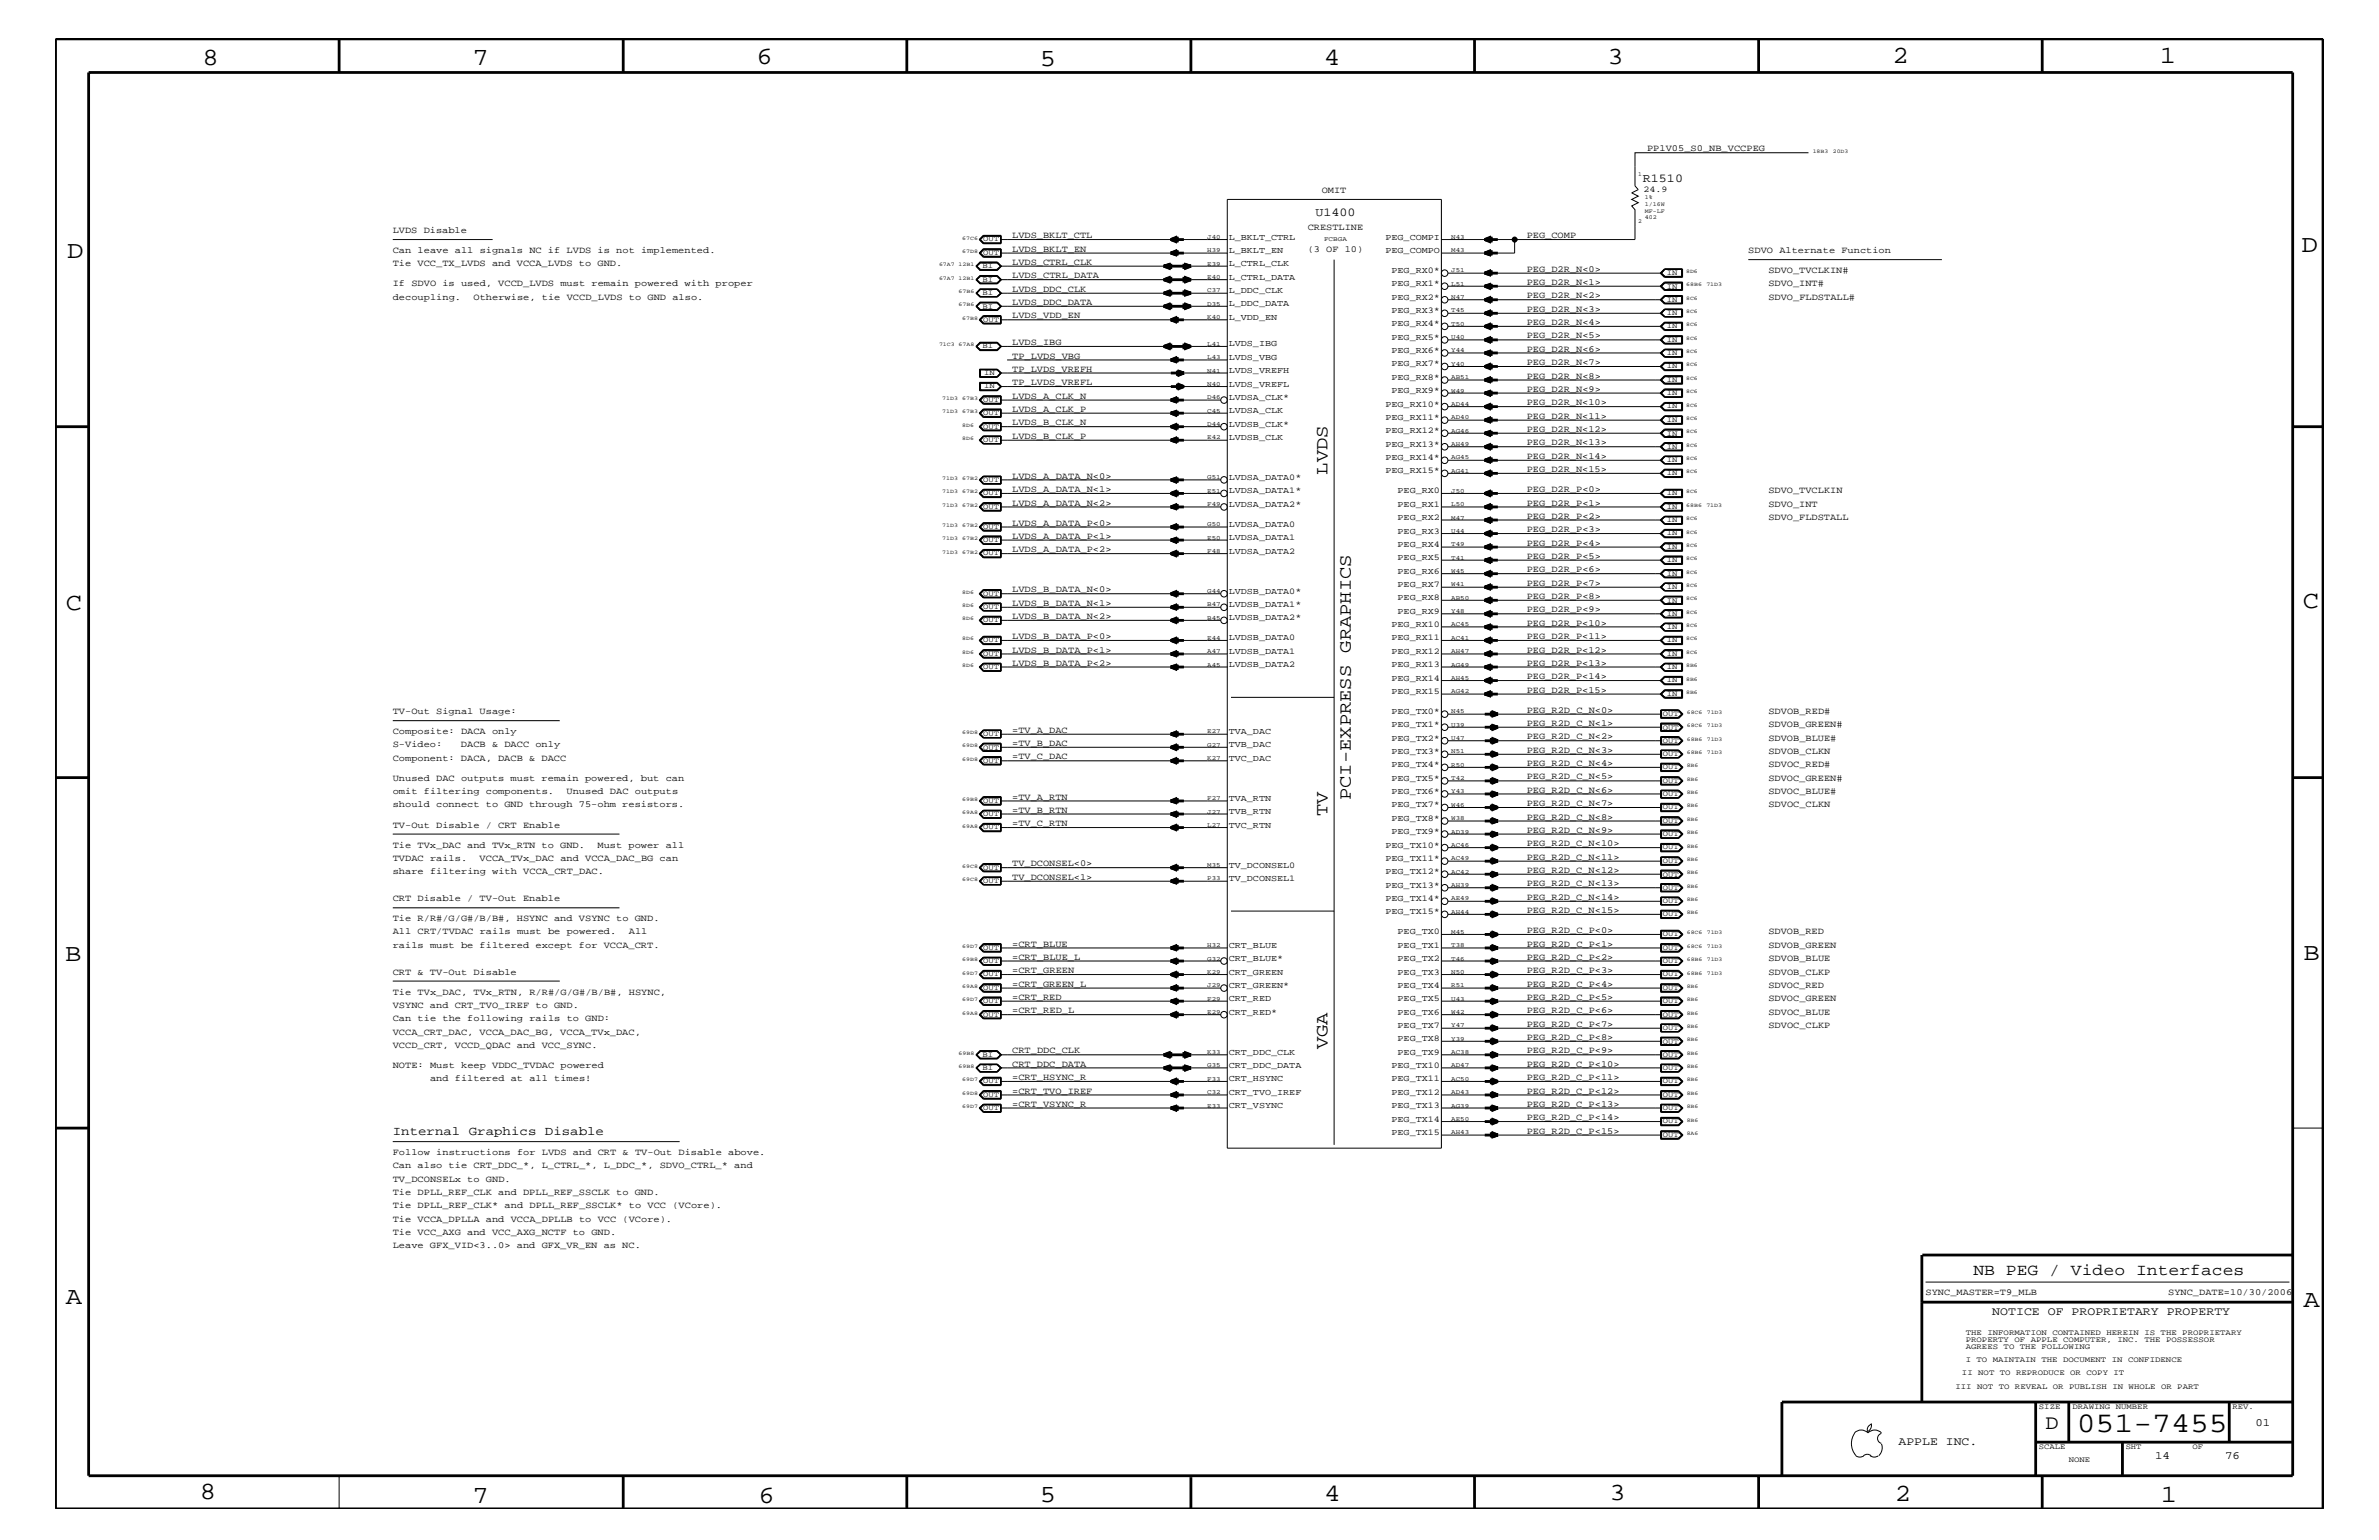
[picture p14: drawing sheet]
<svg xmlns="http://www.w3.org/2000/svg" width="432mm" height="279mm" viewBox="0 0 432 279" stroke-linecap="round" stroke-linejoin="round" font-family="sans-serif">
<defs><g id="words">
<text font-size="5.2" x="376.9" y="259.9">051-7455</text>
<g font-size="4.5">
<text x="36.7" y="11.7">8</text>
<text x="85.8" y="11.7">7</text>
<text x="137.3" y="11.5">6</text>
<text x="240.3" y="11.7">4</text>
<text x="291.8" y="11.5">3</text>
<text x="343.5" y="11.5">2</text>
<text x="392" y="11.5">1</text>
<text x="188.7" y="12.1">5</text>
<text x="12.2" y="46.8">D</text>
<text x="417.7" y="45.7">D</text>
<text x="11.9" y="110.6">C</text>
<text x="418" y="110.3">C</text>
<text x="11.9" y="174.3">B</text>
<text x="418.1" y="174.2">B</text>
<text x="11.9" y="236.7">A</text>
<text x="418.1" y="237.1">A</text>
<text x="36.2" y="271.9">8</text>
<text x="85.8" y="272.7">7</text>
<text x="137.7" y="272.7">6</text>
<text x="188.7" y="272.5">5</text>
<text x="240.4" y="272.3">4</text>
<text x="292.1" y="272.2">3</text>
<text x="343.9" y="272.3">2</text>
<text x="392.2" y="272.6">1</text>
</g>
<text font-size="3.7" x="371.3" y="259.3">D</text>
<g font-size="3.3">
<text x="241" y="86.1" transform="rotate(-90 241 86.1)">LVDS</text>
<text x="241" y="148.1" transform="rotate(-90 241 148.1)">TV</text>
<text x="245.2" y="145.2" transform="rotate(-90 245.2 145.2)">PCI-EXPRESS GRAPHICS</text>
<text x="241" y="190.4" transform="rotate(-90 241 190.4)">VGA</text>
</g>
<text font-size="3" x="358.2" y="231.3">NB PEG / Video Interfaces</text>
<text font-size="2.3" x="71.3" y="205.9">Internal Graphics Disable</text>
<g font-size="2.2">
<text x="298.2" y="33">R1510</text>
<text x="238.8" y="39.2">U1400</text>
</g>
<g font-size="2.1">
<text x="361.6" y="238.6">NOTICE OF PROPRIETARY PROPERTY</text>
<text x="344.6" y="262.2">APPLE INC.</text>
</g>
<g font-size="2">
<text x="409.4" y="258.7">01</text>
<text x="391.2" y="264.7">14</text>
<text x="403.9" y="264.7">76</text>
</g>
<g font-size="1.7">
<text x="299" y="27.5">PP1V05_S0_NB_VCCPEG</text>
<text x="239.9" y="35">OMIT</text>
<text x="237.4" y="41.7">CRESTLINE</text>
<text x="71.3" y="45.9">Can leave all signals NC if LVDS is not implemented.</text>
<text x="71.3" y="42.3">LVDS Disable</text>
<text x="183.7" y="45.7">LVDS_BKLT_EN</text>
<text x="183.7" y="43.2">LVDS_BKLT_CTL</text>
<text x="237.4" y="45.7">(3 OF 10)</text>
<text x="277.1" y="43.2">PEG_COMP</text>
<text x="317.3" y="45.9">SDVO Alternate Function</text>
<text x="71.3" y="48.3">Tie VCC_TX_LVDS and VCCA_LVDS to GND.</text>
<text x="71.3" y="51.9">If SDVO is used, VCCD_LVDS must remain powered with proper</text>
<text x="183.7" y="50.5">LVDS_CTRL_DATA</text>
<text x="183.7" y="48">LVDS_CTRL_CLK</text>
<text x="183.7" y="52.9">LVDS_DDC_CLK</text>
<text x="277.1" y="51.7">PEG_D2R_N&lt;1&gt;</text>
<text x="277.1" y="49.3">PEG_D2R_N&lt;0&gt;</text>
<text x="321" y="51.9">SDVO_INT#</text>
<text x="321" y="49.6">SDVO_TVCLKIN#</text>
<text x="71.3" y="54.4">decoupling.</text>
<text x="86" y="54.4">Otherwise, tie VCCD_LVDS to GND also.</text>
<text x="183.7" y="55.3">LVDS_DDC_DATA</text>
<text x="183.7" y="57.8">LVDS_VDD_EN</text>
<text x="277.1" y="54.1">PEG_D2R_N&lt;2&gt;</text>
<text x="277.1" y="56.6">PEG_D2R_N&lt;3&gt;</text>
<text x="277.1" y="59">PEG_D2R_N&lt;4&gt;</text>
<text x="321" y="54.4">SDVO_FLDSTALL#</text>
<text x="183.7" y="65.1">TP_LVDS_VBG</text>
<text x="183.7" y="62.6">LVDS_IBG</text>
<text x="277.1" y="63.9">PEG_D2R_N&lt;6&gt;</text>
<text x="277.1" y="61.4">PEG_D2R_N&lt;5&gt;</text>
<text x="183.7" y="67.5">TP_LVDS_VREFH</text>
<text x="183.7" y="69.9">TP_LVDS_VREFL</text>
<text x="277.1" y="66.2">PEG_D2R_N&lt;7&gt;</text>
<text x="277.1" y="68.7">PEG_D2R_N&lt;8&gt;</text>
<text x="277.1" y="71.1">PEG_D2R_N&lt;9&gt;</text>
<text x="183.7" y="72.3">LVDS_A_CLK_N</text>
<text x="183.7" y="74.7">LVDS_A_CLK_P</text>
<text x="183.7" y="77.2">LVDS_B_CLK_N</text>
<text x="277.1" y="73.5">PEG_D2R_N&lt;10&gt;</text>
<text x="277.1" y="76">PEG_D2R_N&lt;11&gt;</text>
<text x="183.7" y="79.6">LVDS_B_CLK_P</text>
<text x="277.1" y="78.3">PEG_D2R_N&lt;12&gt;</text>
<text x="277.1" y="80.8">PEG_D2R_N&lt;13&gt;</text>
<text x="277.1" y="83.3">PEG_D2R_N&lt;14&gt;</text>
<text x="183.7" y="86.9">LVDS_A_DATA_N&lt;0&gt;</text>
<text x="183.7" y="89.3">LVDS_A_DATA_N&lt;1&gt;</text>
<text x="277.1" y="89.3">PEG_D2R_P&lt;0&gt;</text>
<text x="277.1" y="85.6">PEG_D2R_N&lt;15&gt;</text>
<text x="321" y="89.5">SDVO_TVCLKIN</text>
<text x="183.7" y="91.7">LVDS_A_DATA_N&lt;2&gt;</text>
<text x="183.7" y="95.4">LVDS_A_DATA_P&lt;0&gt;</text>
<text x="277.1" y="91.7">PEG_D2R_P&lt;1&gt;</text>
<text x="277.1" y="94.2">PEG_D2R_P&lt;2&gt;</text>
<text x="321" y="94.3">SDVO_FLDSTALL</text>
<text x="321" y="92">SDVO_INT</text>
<text x="183.7" y="97.7">LVDS_A_DATA_P&lt;1&gt;</text>
<text x="183.7" y="100.2">LVDS_A_DATA_P&lt;2&gt;</text>
<text x="277.1" y="96.5">PEG_D2R_P&lt;3&gt;</text>
<text x="277.1" y="99">PEG_D2R_P&lt;4&gt;</text>
<text x="277.1" y="101.4">PEG_D2R_P&lt;5&gt;</text>
<text x="183.7" y="107.5">LVDS_B_DATA_N&lt;0&gt;</text>
<text x="277.1" y="103.8">PEG_D2R_P&lt;6&gt;</text>
<text x="277.1" y="106.3">PEG_D2R_P&lt;7&gt;</text>
<text x="183.7" y="112.3">LVDS_B_DATA_N&lt;2&gt;</text>
<text x="183.7" y="109.9">LVDS_B_DATA_N&lt;1&gt;</text>
<text x="277.1" y="111.1">PEG_D2R_P&lt;9&gt;</text>
<text x="277.1" y="113.6">PEG_D2R_P&lt;10&gt;</text>
<text x="277.1" y="108.7">PEG_D2R_P&lt;8&gt;</text>
<text x="183.7" y="115.9">LVDS_B_DATA_P&lt;0&gt;</text>
<text x="183.7" y="118.4">LVDS_B_DATA_P&lt;1&gt;</text>
<text x="277.1" y="115.9">PEG_D2R_P&lt;11&gt;</text>
<text x="277.1" y="118.4">PEG_D2R_P&lt;12&gt;</text>
<text x="183.7" y="120.8">LVDS_B_DATA_P&lt;2&gt;</text>
<text x="277.1" y="120.8">PEG_D2R_P&lt;13&gt;</text>
<text x="277.1" y="125.7">PEG_D2R_P&lt;15&gt;</text>
<text x="277.1" y="123.2">PEG_D2R_P&lt;14&gt;</text>
<text x="71.3" y="129.6">TV-Out Signal Usage:</text>
<text x="277.1" y="129.3">PEG_R2D_C_N&lt;0&gt;</text>
<text x="277.1" y="131.7">PEG_R2D_C_N&lt;1&gt;</text>
<text x="321" y="129.6">SDVOB_RED#</text>
<text x="321" y="131.9">SDVOB_GREEN#</text>
<text x="71.3" y="135.6">S-Video:</text>
<text x="71.3" y="133.2">Composite: DACA only</text>
<text x="83.7" y="135.6">DACB &amp; DACC only</text>
<text x="183.7" y="135.3">=TV_B_DAC</text>
<text x="183.7" y="133">=TV_A_DAC</text>
<text x="183.7" y="137.8">=TV_C_DAC</text>
<text x="277.1" y="134.1">PEG_R2D_C_N&lt;2&gt;</text>
<text x="277.1" y="136.6">PEG_R2D_C_N&lt;3&gt;</text>
<text x="321" y="134.4">SDVOB_BLUE#</text>
<text x="321" y="136.8">SDVOB_CLKN</text>
<text x="71.3" y="141.7">Unused DAC outputs must remain powered, but can</text>
<text x="71.3" y="138">Component: DACA, DACB &amp; DACC</text>
<text x="277.1" y="139">PEG_R2D_C_N&lt;4&gt;</text>
<text x="277.1" y="141.4">PEG_R2D_C_N&lt;5&gt;</text>
<text x="277.1" y="143.9">PEG_R2D_C_N&lt;6&gt;</text>
<text x="321" y="139.2">SDVOC_RED#</text>
<text x="321" y="141.7">SDVOC_GREEN#</text>
<text x="71.3" y="144">omit filtering components.</text>
<text x="71.3" y="146.5">should connect to GND through 75-ohm resistors.</text>
<text x="102.8" y="144">Unused DAC outputs</text>
<text x="183.7" y="147.5">=TV_B_RTN</text>
<text x="183.7" y="145.1">=TV_A_RTN</text>
<text x="183.7" y="149.9">=TV_C_RTN</text>
<text x="277.1" y="146.2">PEG_R2D_C_N&lt;7&gt;</text>
<text x="277.1" y="148.7">PEG_R2D_C_N&lt;8&gt;</text>
<text x="321" y="144">SDVOC_BLUE#</text>
<text x="321" y="146.5">SDVOC_CLKN</text>
<text x="71.3" y="153.8">Tie TVx_DAC and TVx_RTN to GND.</text>
<text x="71.3" y="150.1">TV-Out Disable / CRT Enable</text>
<text x="108.4" y="153.8">Must power all</text>
<text x="277.1" y="151.1">PEG_R2D_C_N&lt;9&gt;</text>
<text x="277.1" y="153.5">PEG_R2D_C_N&lt;10&gt;</text>
<text x="277.1" y="156">PEG_R2D_C_N&lt;11&gt;</text>
<text x="71.3" y="158.6">share filtering with VCCA_CRT_DAC.</text>
<text x="71.3" y="156.2">TVDAC rails.</text>
<text x="87.1" y="156.2">VCCA_TVx_DAC and VCCA_DAC_BG can</text>
<text x="183.7" y="159.6">TV_DCONSEL&lt;1&gt;</text>
<text x="183.7" y="157.2">TV_DCONSEL&lt;0&gt;</text>
<text x="277.1" y="158.4">PEG_R2D_C_N&lt;12&gt;</text>
<text x="277.1" y="160.8">PEG_R2D_C_N&lt;13&gt;</text>
<text x="71.3" y="167.1">Tie R/R#/G/G#/B/B#, HSYNC and VSYNC to GND.</text>
<text x="71.3" y="163.5">CRT Disable / TV-Out Enable</text>
<text x="277.1" y="163.3">PEG_R2D_C_N&lt;14&gt;</text>
<text x="277.1" y="165.6">PEG_R2D_C_N&lt;15&gt;</text>
<text x="71.3" y="172">rails must be filtered except for VCCA_CRT.</text>
<text x="71.3" y="169.5">All CRT/TVDAC rails must be powered.</text>
<text x="114.1" y="169.5">All</text>
<text x="183.7" y="171.7">=CRT_BLUE</text>
<text x="277.1" y="169.3">PEG_R2D_C_P&lt;0&gt;</text>
<text x="277.1" y="171.7">PEG_R2D_C_P&lt;1&gt;</text>
<text x="321" y="169.5">SDVOB_RED</text>
<text x="321" y="172">SDVOB_GREEN</text>
<text x="71.3" y="176.8">CRT &amp; TV-Out Disable</text>
<text x="183.7" y="174.2">=CRT_BLUE_L</text>
<text x="183.7" y="176.6">=CRT_GREEN</text>
<text x="183.7" y="179">=CRT_GREEN_L</text>
<text x="277.1" y="174.2">PEG_R2D_C_P&lt;2&gt;</text>
<text x="277.1" y="176.6">PEG_R2D_C_P&lt;3&gt;</text>
<text x="277.1" y="179">PEG_R2D_C_P&lt;4&gt;</text>
<text x="321" y="179.3">SDVOC_RED</text>
<text x="321" y="174.4">SDVOB_BLUE</text>
<text x="321" y="176.8">SDVOB_CLKP</text>
<text x="71.3" y="180.5">Tie TVx_DAC, TVx_RTN, R/R#/G/G#/B/B#, HSYNC,</text>
<text x="71.3" y="182.9">VSYNC and CRT_TVO_IREF to GND.</text>
<text x="71.3" y="185.3">Can tie the following rails to GND:</text>
<text x="183.7" y="181.4">=CRT_RED</text>
<text x="183.7" y="183.8">=CRT_RED_L</text>
<text x="277.1" y="181.4">PEG_R2D_C_P&lt;5&gt;</text>
<text x="277.1" y="183.8">PEG_R2D_C_P&lt;6&gt;</text>
<text x="321" y="181.6">SDVOC_GREEN</text>
<text x="321" y="184.1">SDVOC_BLUE</text>
<text x="71.3" y="187.7">VCCA_CRT_DAC, VCCA_DAC_BG, VCCA_TVx_DAC,</text>
<text x="71.3" y="190.2">VCCD_CRT, VCCD_QDAC and VCC_SYNC.</text>
<text x="183.7" y="191.1">CRT_DDC_CLK</text>
<text x="277.1" y="186.3">PEG_R2D_C_P&lt;7&gt;</text>
<text x="277.1" y="188.7">PEG_R2D_C_P&lt;8&gt;</text>
<text x="277.1" y="191.1">PEG_R2D_C_P&lt;9&gt;</text>
<text x="321" y="186.5">SDVOC_CLKP</text>
<text x="71.3" y="193.7">NOTE: Must keep VDDC_TVDAC powered</text>
<text x="78.1" y="196.2">and filtered at all times!</text>
<text x="183.7" y="195.9">=CRT_HSYNC_R</text>
<text x="183.7" y="193.6">CRT_DDC_DATA</text>
<text x="277.1" y="193.6">PEG_R2D_C_P&lt;10&gt;</text>
<text x="277.1" y="195.9">PEG_R2D_C_P&lt;11&gt;</text>
<text x="183.7" y="198.4">=CRT_TVO_IREF</text>
<text x="183.7" y="200.9">=CRT_VSYNC_R</text>
<text x="277.1" y="198.4">PEG_R2D_C_P&lt;12&gt;</text>
<text x="277.1" y="200.9">PEG_R2D_C_P&lt;13&gt;</text>
<text x="277.1" y="203.2">PEG_R2D_C_P&lt;14&gt;</text>
<text x="71.3" y="209.6">Follow instructions for LVDS and CRT &amp; TV-Out Disable above.</text>
<text x="277.1" y="205.7">PEG_R2D_C_P&lt;15&gt;</text>
<text x="71.3" y="214.4">TV_DCONSELx to GND.</text>
<text x="71.3" y="211.9">Can also tie CRT_DDC_*, L_CTRL_*, L_DDC_*, SDVO_CTRL_* and</text>
<text x="71.3" y="219.2">Tie DPLL_REF_CLK* and DPLL_REF_SSCLK* to VCC (VCore).</text>
<text x="71.3" y="216.9">Tie DPLL_REF_CLK and DPLL_REF_SSCLK to GND.</text>
<text x="71.3" y="221.7">Tie VCCA_DPLLA and VCCA_DPLLB to VCC (VCore).</text>
<text x="71.3" y="224.1">Tie VCC_AXG and VCC_AXG_NCTF to GND.</text>
<text x="71.3" y="226.5">Leave GFX_VID&lt;3..0&gt; and GFX_VR_EN as NC.</text>
<text x="349.5" y="235">SYNC_MASTER=T9_MLB</text>
<text x="393.5" y="235">SYNC_DATE=10/30/2006</text>
</g>
<g font-size="1.6">
<text x="298.3" y="34.8">24.9</text>
<text x="223" y="43.5">L_BKLT_CTRL</text>
<text x="223" y="45.9">L_BKLT_EN</text>
<text x="251.5" y="43.5">PEG_COMPI</text>
<text x="251.5" y="45.9">PEG_COMPO</text>
<text x="223" y="50.7">L_CTRL_DATA</text>
<text x="223" y="53.2">L_DDC_CLK</text>
<text x="223" y="48.3">L_CTRL_CLK</text>
<text x="252.6" y="51.9">PEG_RX1*</text>
<text x="252.6" y="49.6">PEG_RX0*</text>
<text x="223" y="58">L_VDD_EN</text>
<text x="223" y="55.6">L_DDC_DATA</text>
<text x="252.6" y="59.2">PEG_RX4*</text>
<text x="252.6" y="56.8">PEG_RX3*</text>
<text x="252.6" y="54.4">PEG_RX2*</text>
<text x="223" y="62.9">LVDS_IBG</text>
<text x="223" y="65.3">LVDS_VBG</text>
<text x="252.6" y="64">PEG_RX6*</text>
<text x="252.6" y="61.7">PEG_RX5*</text>
<text x="223" y="70.1">LVDS_VREFL</text>
<text x="223" y="67.7">LVDS_VREFH</text>
<text x="252.6" y="71.3">PEG_RX9*</text>
<text x="252.6" y="68.9">PEG_RX8*</text>
<text x="252.6" y="66.5">PEG_RX7*</text>
<text x="223" y="77.4">LVDSB_CLK*</text>
<text x="223" y="75">LVDSA_CLK</text>
<text x="223" y="72.6">LVDSA_CLK*</text>
<text x="251.5" y="76.2">PEG_RX11*</text>
<text x="251.5" y="73.8">PEG_RX10*</text>
<text x="223" y="79.9">LVDSB_CLK</text>
<text x="251.5" y="83.5">PEG_RX14*</text>
<text x="251.5" y="81.1">PEG_RX13*</text>
<text x="251.5" y="78.6">PEG_RX12*</text>
<text x="223" y="89.5">LVDSA_DATA1*</text>
<text x="223" y="87.1">LVDSA_DATA0*</text>
<text x="251.5" y="85.9">PEG_RX15*</text>
<text x="253.7" y="89.5">PEG_RX0</text>
<text x="223" y="95.6">LVDSA_DATA0</text>
<text x="223" y="92">LVDSA_DATA2*</text>
<text x="253.7" y="94.3">PEG_RX2</text>
<text x="253.7" y="92">PEG_RX1</text>
<text x="223" y="100.4">LVDSA_DATA2</text>
<text x="223" y="98">LVDSA_DATA1</text>
<text x="253.7" y="101.6">PEG_RX5</text>
<text x="253.7" y="99.3">PEG_RX4</text>
<text x="253.7" y="96.8">PEG_RX3</text>
<text x="223" y="107.7">LVDSB_DATA0*</text>
<text x="253.7" y="106.5">PEG_RX7</text>
<text x="253.7" y="104.1">PEG_RX6</text>
<text x="223" y="112.6">LVDSB_DATA2*</text>
<text x="223" y="110.2">LVDSB_DATA1*</text>
<text x="252.6" y="113.7">PEG_RX10</text>
<text x="253.7" y="111.4">PEG_RX9</text>
<text x="253.7" y="108.9">PEG_RX8</text>
<text x="223" y="118.6">LVDSB_DATA1</text>
<text x="223" y="116.2">LVDSB_DATA0</text>
<text x="252.6" y="118.6">PEG_RX12</text>
<text x="252.6" y="116.2">PEG_RX11</text>
<text x="223" y="121">LVDSB_DATA2</text>
<text x="252.6" y="123.5">PEG_RX14</text>
<text x="252.6" y="125.9">PEG_RX15</text>
<text x="252.6" y="121">PEG_RX13</text>
<text x="252.6" y="131.9">PEG_TX1*</text>
<text x="252.6" y="129.6">PEG_TX0*</text>
<text x="223" y="135.6">TVB_DAC</text>
<text x="223" y="133.2">TVA_DAC</text>
<text x="252.6" y="136.8">PEG_TX3*</text>
<text x="252.6" y="134.4">PEG_TX2*</text>
<text x="223" y="138">TVC_DAC</text>
<text x="252.6" y="141.7">PEG_TX5*</text>
<text x="252.6" y="139.2">PEG_TX4*</text>
<text x="223" y="145.3">TVA_RTN</text>
<text x="223" y="147.7">TVB_RTN</text>
<text x="252.6" y="149">PEG_TX8*</text>
<text x="252.6" y="146.5">PEG_TX7*</text>
<text x="252.6" y="144">PEG_TX6*</text>
<text x="223" y="150.1">TVC_RTN</text>
<text x="251.5" y="153.8">PEG_TX10*</text>
<text x="252.6" y="151.3">PEG_TX9*</text>
<text x="223" y="157.4">TV_DCONSEL0</text>
<text x="223" y="159.9">TV_DCONSEL1</text>
<text x="251.5" y="161.1">PEG_TX13*</text>
<text x="251.5" y="158.6">PEG_TX12*</text>
<text x="251.5" y="156.2">PEG_TX11*</text>
<text x="251.5" y="165.9">PEG_TX15*</text>
<text x="251.5" y="163.5">PEG_TX14*</text>
<text x="223" y="172">CRT_BLUE</text>
<text x="253.7" y="172">PEG_TX1</text>
<text x="253.7" y="169.5">PEG_TX0</text>
<text x="223" y="179.3">CRT_GREEN*</text>
<text x="223" y="176.8">CRT_GREEN</text>
<text x="223" y="174.4">CRT_BLUE*</text>
<text x="253.7" y="179.3">PEG_TX4</text>
<text x="253.7" y="176.8">PEG_TX3</text>
<text x="253.7" y="174.4">PEG_TX2</text>
<text x="223" y="184.1">CRT_RED*</text>
<text x="223" y="181.6">CRT_RED</text>
<text x="253.7" y="184.1">PEG_TX6</text>
<text x="253.7" y="181.6">PEG_TX5</text>
<text x="223" y="191.4">CRT_DDC_CLK</text>
<text x="253.7" y="191.4">PEG_TX9</text>
<text x="253.7" y="188.9">PEG_TX8</text>
<text x="253.7" y="186.5">PEG_TX7</text>
<text x="223" y="193.7">CRT_DDC_DATA</text>
<text x="223" y="196.2">CRT_HSYNC</text>
<text x="252.6" y="196.2">PEG_TX11</text>
<text x="252.6" y="193.7">PEG_TX10</text>
<text x="223" y="201">CRT_VSYNC</text>
<text x="223" y="198.7">CRT_TVO_IREF</text>
<text x="252.6" y="203.5">PEG_TX14</text>
<text x="252.6" y="201">PEG_TX13</text>
<text x="252.6" y="198.7">PEG_TX12</text>
<text x="252.6" y="205.9">PEG_TX15</text>
</g>
<g font-size="1.4">
<text x="178.5" y="43.8">OUT</text>
<text x="178.5" y="46.3">OUT</text>
<text x="178.3" y="51.1">BI</text>
<text x="178.3" y="48.7">BI</text>
<text x="178.3" y="53.5">BI</text>
<text x="302.5" y="49.9">IN</text>
<text x="302.5" y="52.4">IN</text>
<text x="178.3" y="56">BI</text>
<text x="178.5" y="58.4">OUT</text>
<text x="302.5" y="54.7">IN</text>
<text x="302.5" y="57.2">IN</text>
<text x="302.5" y="59.5">IN</text>
<text x="178.3" y="63.2">BI</text>
<text x="302.5" y="64.5">IN</text>
<text x="302.5" y="62">IN</text>
<text x="178.6" y="68.1">IN</text>
<text x="178.6" y="70.5">IN</text>
<text x="302.5" y="69.3">IN</text>
<text x="302.5" y="71.7">IN</text>
<text x="302.5" y="66.8">IN</text>
<text x="178.5" y="72.9">OUT</text>
<text x="178.5" y="75.4">OUT</text>
<text x="178.5" y="77.8">OUT</text>
<text x="302.5" y="74.1">IN</text>
<text x="302.5" y="76.6">IN</text>
<text x="178.5" y="80.2">OUT</text>
<text x="302.5" y="83.8">IN</text>
<text x="302.5" y="79">IN</text>
<text x="302.5" y="81.4">IN</text>
<text x="178.5" y="87.5">OUT</text>
<text x="178.5" y="89.9">OUT</text>
<text x="302.5" y="86.2">IN</text>
<text x="302.5" y="89.9">IN</text>
<text x="178.5" y="92.3">OUT</text>
<text x="178.5" y="96">OUT</text>
<text x="302.5" y="94.8">IN</text>
<text x="302.5" y="92.3">IN</text>
<text x="178.5" y="100.8">OUT</text>
<text x="178.5" y="98.4">OUT</text>
<text x="302.5" y="97.1">IN</text>
<text x="302.5" y="99.6">IN</text>
<text x="302.5" y="102.1">IN</text>
<text x="302.5" y="104.4">IN</text>
<text x="302.5" y="106.9">IN</text>
<text x="178.5" y="112.9">OUT</text>
<text x="178.5" y="108.1">OUT</text>
<text x="178.5" y="110.5">OUT</text>
<text x="302.5" y="111.7">IN</text>
<text x="302.5" y="109.3">IN</text>
<text x="178.5" y="116.5">OUT</text>
<text x="178.5" y="119">OUT</text>
<text x="302.5" y="114.2">IN</text>
<text x="302.5" y="119">IN</text>
<text x="302.5" y="116.5">IN</text>
<text x="178.5" y="121.4">OUT</text>
<text x="302.5" y="123.8">IN</text>
<text x="302.5" y="121.4">IN</text>
<text x="301.8" y="129.9">OUT</text>
<text x="302.5" y="126.3">IN</text>
<text x="178.5" y="133.5">OUT</text>
<text x="178.5" y="136">OUT</text>
<text x="301.8" y="137.2">OUT</text>
<text x="301.8" y="134.7">OUT</text>
<text x="301.8" y="132.4">OUT</text>
<text x="178.5" y="138.4">OUT</text>
<text x="301.8" y="142">OUT</text>
<text x="301.8" y="139.6">OUT</text>
<text x="178.5" y="145.7">OUT</text>
<text x="178.5" y="148.1">OUT</text>
<text x="301.8" y="149.3">OUT</text>
<text x="301.8" y="146.8">OUT</text>
<text x="301.8" y="144.5">OUT</text>
<text x="178.5" y="150.5">OUT</text>
<text x="301.8" y="154.1">OUT</text>
<text x="301.8" y="151.8">OUT</text>
<text x="178.5" y="160.2">OUT</text>
<text x="178.5" y="157.8">OUT</text>
<text x="301.8" y="161.4">OUT</text>
<text x="301.8" y="159">OUT</text>
<text x="301.8" y="156.6">OUT</text>
<text x="301.8" y="166.2">OUT</text>
<text x="301.8" y="163.9">OUT</text>
<text x="178.5" y="172.3">OUT</text>
<text x="301.8" y="169.9">OUT</text>
<text x="301.8" y="172.3">OUT</text>
<text x="178.5" y="174.8">OUT</text>
<text x="178.5" y="179.6">OUT</text>
<text x="178.5" y="177.2">OUT</text>
<text x="301.8" y="179.6">OUT</text>
<text x="301.8" y="177.2">OUT</text>
<text x="301.8" y="174.8">OUT</text>
<text x="178.5" y="184.4">OUT</text>
<text x="178.5" y="182.1">OUT</text>
<text x="301.8" y="184.4">OUT</text>
<text x="301.8" y="182.1">OUT</text>
<text x="178.3" y="191.7">BI</text>
<text x="301.8" y="191.7">OUT</text>
<text x="301.8" y="189.3">OUT</text>
<text x="301.8" y="186.9">OUT</text>
<text x="178.3" y="194.2">BI</text>
<text x="178.5" y="196.5">OUT</text>
<text x="301.8" y="196.5">OUT</text>
<text x="301.8" y="194.2">OUT</text>
<text x="178.5" y="199">OUT</text>
<text x="178.5" y="201.5">OUT</text>
<text x="301.8" y="203.8">OUT</text>
<text x="301.8" y="201.5">OUT</text>
<text x="301.8" y="199">OUT</text>
<text x="301.8" y="206.3">OUT</text>
<text x="356.8" y="242.3">THE INFORMATION CONTAINED HEREIN IS THE PROPRIETARY</text>
<text x="356.8" y="243.5">PROPERTY OF APPLE COMPUTER, INC. THE POSSESSOR</text>
<text x="356.8" y="244.7">AGREES TO THE FOLLOWING</text>
<text x="354.9" y="252">III NOT TO REVEAL OR PUBLISH IN WHOLE OR PART</text>
<text x="356.1" y="249.5">II NOT TO REPRODUCE OR COPY IT</text>
<text x="356.8" y="247.1">I TO MAINTAIN THE DOCUMENT IN CONFIDENCE</text>
<text x="370.1" y="255.6">SIZE</text>
<text x="376.2" y="255.6">DRAWING NUMBER</text>
<text x="405.2" y="255.6">REV.</text>
<text x="370.1" y="262.9">SCALE</text>
<text x="385.8" y="262.9">SHT</text>
<text x="397.9" y="262.9">OF</text>
<text x="375.5" y="265.3">NONE</text>
</g>
<g font-size="1.2">
<text x="219.1" y="43.4">J40</text>
<text x="219.1" y="45.7">H39</text>
<text x="240.3" y="43.7">FCBGA</text>
<text x="263.4" y="43.4">N43</text>
<text x="263.4" y="45.7">M43</text>
<text x="219.1" y="48.2">E39</text>
<text x="219.1" y="50.7">E40</text>
<text x="219.1" y="53">C37</text>
<text x="263.4" y="49.4">J51</text>
<text x="263.4" y="51.8">L51</text>
<text x="219.1" y="55.5">D35</text>
<text x="219.1" y="57.9">K40</text>
<text x="263.4" y="54.2">N47</text>
<text x="263.4" y="56.7">T45</text>
<text x="263.4" y="59.1">T50</text>
<text x="219.1" y="62.8">L41</text>
<text x="219.1" y="65.1">L43</text>
<text x="263.4" y="61.5">U40</text>
<text x="263.4" y="64">Y44</text>
<text x="219.1" y="67.6">N41</text>
<text x="219.1" y="70">N40</text>
<text x="263.4" y="66.4">Y40</text>
<text x="263.4" y="68.8">AB51</text>
<text x="263.4" y="71.2">W49</text>
<text x="219.1" y="74.9">C45</text>
<text x="219.1" y="72.4">D46</text>
<text x="219.1" y="77.3">D44</text>
<text x="263.4" y="73.7">AD44</text>
<text x="263.4" y="76.1">AD40</text>
<text x="219.1" y="79.7">E42</text>
<text x="263.4" y="78.5">AG46</text>
<text x="263.4" y="80.9">AH49</text>
<text x="263.4" y="83.3">AG45</text>
<text x="219.1" y="87">G51</text>
<text x="219.1" y="89.4">E51</text>
<text x="263.4" y="89.4">J50</text>
<text x="263.4" y="85.8">AG41</text>
<text x="219.1" y="95.4">G50</text>
<text x="219.1" y="91.8">F49</text>
<text x="263.4" y="91.8">L50</text>
<text x="263.4" y="94.3">M47</text>
<text x="219.1" y="97.9">E50</text>
<text x="219.1" y="100.4">F48</text>
<text x="263.4" y="96.7">U44</text>
<text x="263.4" y="99.1">T49</text>
<text x="263.4" y="101.5">T41</text>
<text x="219.1" y="107.6">G44</text>
<text x="263.4" y="104">W45</text>
<text x="263.4" y="106.4">W41</text>
<text x="219.1" y="110">B47</text>
<text x="219.1" y="112.5">B45</text>
<text x="263.4" y="113.7">AC45</text>
<text x="263.4" y="108.8">AB50</text>
<text x="263.4" y="111.2">Y48</text>
<text x="219.1" y="116.1">E44</text>
<text x="219.1" y="118.5">A47</text>
<text x="263.4" y="116.1">AC41</text>
<text x="263.4" y="118.5">AH47</text>
<text x="219.1" y="120.9">A45</text>
<text x="263.4" y="120.9">AG49</text>
<text x="263.4" y="123.4">AH45</text>
<text x="263.4" y="125.8">AG42</text>
<text x="263.4" y="129.4">N45</text>
<text x="263.4" y="131.9">U39</text>
<text x="219.1" y="133">E27</text>
<text x="219.1" y="135.5">G27</text>
<text x="219.1" y="137.9">K27</text>
<text x="263.4" y="134.2">U47</text>
<text x="263.4" y="136.7">N51</text>
<text x="263.4" y="139.1">R50</text>
<text x="263.4" y="141.5">T42</text>
<text x="263.4" y="144">Y43</text>
<text x="219.1" y="145.1">F27</text>
<text x="219.1" y="147.6">J27</text>
<text x="263.4" y="146.4">W46</text>
<text x="263.4" y="148.8">W38</text>
<text x="219.1" y="150.1">L27</text>
<text x="263.4" y="153.7">AC46</text>
<text x="263.4" y="151.2">AD39</text>
<text x="219.1" y="157.3">M35</text>
<text x="219.1" y="159.7">P33</text>
<text x="263.4" y="156.1">AC49</text>
<text x="263.4" y="158.5">AC42</text>
<text x="263.4" y="160.9">AH39</text>
<text x="263.4" y="163.4">AE49</text>
<text x="263.4" y="165.8">AH44</text>
<text x="219.1" y="171.8">H32</text>
<text x="263.4" y="169.4">M45</text>
<text x="263.4" y="171.8">T38</text>
<text x="219.1" y="174.3">G32</text>
<text x="219.1" y="176.7">K29</text>
<text x="219.1" y="179.1">J29</text>
<text x="263.4" y="174.3">T46</text>
<text x="263.4" y="176.7">N50</text>
<text x="263.4" y="179.1">R51</text>
<text x="219.1" y="181.6">F29</text>
<text x="219.1" y="184">E29</text>
<text x="263.4" y="181.6">U43</text>
<text x="263.4" y="184">W42</text>
<text x="219.1" y="191.2">K33</text>
<text x="263.4" y="186.4">Y47</text>
<text x="263.4" y="188.8">Y39</text>
<text x="263.4" y="191.2">AC38</text>
<text x="219.1" y="193.7">G35</text>
<text x="219.1" y="196.1">F33</text>
<text x="263.4" y="193.7">AD47</text>
<text x="263.4" y="196.1">AC50</text>
<text x="219.1" y="198.5">C32</text>
<text x="219.1" y="200.9">E33</text>
<text x="263.4" y="198.5">AD43</text>
<text x="263.4" y="200.9">AG39</text>
<text x="263.4" y="203.4">AE50</text>
<text x="263.4" y="205.8">AH43</text>
</g>
<g font-size="1.1">
<text x="297.3" y="31.9">1</text>
<text x="297.3" y="40.4">2</text>
<text x="298.5" y="39.8">402</text>
<text x="298.5" y="38.6">MF-LF</text>
<text x="298.5" y="37.4">1/16W</text>
<text x="298.5" y="36.2">1%</text>
</g>
<g font-size="1">
<text x="329" y="27.7">18B3</text>
<text x="332.7" y="27.7">20D3</text>
<text x="174.7" y="43.5">67C6</text>
<text x="174.7" y="45.9">67D8</text>
<text x="170.4" y="50.7">67A7 12B1</text>
<text x="170.4" y="48.3">67A7 12B1</text>
<text x="174" y="53.2">67B6</text>
<text x="306.1" y="49.6">8D6</text>
<text x="306.1" y="51.9">68B6</text>
<text x="309.7" y="51.9">71D3</text>
<text x="174" y="55.6">67B6</text>
<text x="174.7" y="58">67B8</text>
<text x="306.1" y="54.4">8C6</text>
<text x="306.1" y="56.8">8C6</text>
<text x="306.1" y="59.2">8C6</text>
<text x="170.4" y="62.9">71C3 67A8</text>
<text x="306.1" y="64">8C6</text>
<text x="306.1" y="61.7">8C6</text>
<text x="306.1" y="66.5">8C6</text>
<text x="306.1" y="68.9">8C6</text>
<text x="306.1" y="71.3">8C6</text>
<text x="171" y="72.6">71D3</text>
<text x="171" y="75">71D3</text>
<text x="174.7" y="77.4">8D6</text>
<text x="174.7" y="72.6">67B3</text>
<text x="174.7" y="75">67B3</text>
<text x="306.1" y="73.8">8C6</text>
<text x="306.1" y="76.2">8C6</text>
<text x="174.7" y="79.9">8D6</text>
<text x="306.1" y="83.5">8C6</text>
<text x="306.1" y="78.6">8C6</text>
<text x="306.1" y="81.1">8C6</text>
<text x="171" y="87.1">71D3</text>
<text x="171" y="89.5">71D3</text>
<text x="174.7" y="87.1">67B2</text>
<text x="174.7" y="89.5">67B2</text>
<text x="306.1" y="85.9">8C6</text>
<text x="306.1" y="89.5">8C6</text>
<text x="171" y="92">71D3</text>
<text x="171" y="95.6">71D3</text>
<text x="174.7" y="92">67B2</text>
<text x="174.7" y="95.6">67B2</text>
<text x="306.1" y="94.3">8C6</text>
<text x="306.1" y="92">68B6</text>
<text x="309.7" y="92">71D3</text>
<text x="171" y="100.4">71D3</text>
<text x="171" y="98">71D3</text>
<text x="174.7" y="100.4">67B2</text>
<text x="174.7" y="98">67B2</text>
<text x="306.1" y="96.8">8C6</text>
<text x="306.1" y="99.3">8C6</text>
<text x="306.1" y="101.6">8C6</text>
<text x="174.7" y="107.7">8D6</text>
<text x="306.1" y="104.1">8C6</text>
<text x="306.1" y="106.5">8C6</text>
<text x="174.7" y="112.6">8D6</text>
<text x="174.7" y="110.2">8D6</text>
<text x="306.1" y="111.4">8C6</text>
<text x="306.1" y="108.9">8C6</text>
<text x="306.1" y="113.7">8C6</text>
<text x="174.7" y="116.2">8D6</text>
<text x="174.7" y="118.6">8D6</text>
<text x="306.1" y="118.6">8C6</text>
<text x="306.1" y="116.2">8C6</text>
<text x="174.7" y="121">8D6</text>
<text x="306.1" y="125.9">8B6</text>
<text x="306.1" y="123.5">8B6</text>
<text x="306.1" y="121">8B6</text>
<text x="306.2" y="129.6">68C6</text>
<text x="306.2" y="131.9">68C6</text>
<text x="309.8" y="129.6">71D3</text>
<text x="309.8" y="131.9">71D3</text>
<text x="174.7" y="133.2">69D8</text>
<text x="174.7" y="135.6">69D8</text>
<text x="306.2" y="136.8">68B6</text>
<text x="306.2" y="134.4">68B6</text>
<text x="309.8" y="136.8">71D3</text>
<text x="309.8" y="134.4">71D3</text>
<text x="174.7" y="138">69D8</text>
<text x="306.2" y="141.7">8B6</text>
<text x="306.2" y="139.2">8B6</text>
<text x="174.7" y="145.3">69B8</text>
<text x="174.7" y="147.7">69A8</text>
<text x="306.2" y="149">8B6</text>
<text x="306.2" y="146.5">8B6</text>
<text x="306.2" y="144">8B6</text>
<text x="174.7" y="150.1">69A8</text>
<text x="306.2" y="153.8">8B6</text>
<text x="306.2" y="151.3">8B6</text>
<text x="174.7" y="159.9">69C8</text>
<text x="174.7" y="157.4">69C8</text>
<text x="306.2" y="161.1">8B6</text>
<text x="306.2" y="158.6">8B6</text>
<text x="306.2" y="156.2">8B6</text>
<text x="306.2" y="165.9">8B6</text>
<text x="306.2" y="163.5">8B6</text>
<text x="174.7" y="172">69D7</text>
<text x="306.2" y="169.5">68C6</text>
<text x="306.2" y="172">68C6</text>
<text x="309.8" y="169.5">71D3</text>
<text x="309.8" y="172">71D3</text>
<text x="174.7" y="174.4">69B8</text>
<text x="174.7" y="179.3">69A8</text>
<text x="174.7" y="176.8">69D7</text>
<text x="306.2" y="179.3">8B6</text>
<text x="306.2" y="176.8">68B6</text>
<text x="306.2" y="174.4">68B6</text>
<text x="309.8" y="176.8">71D3</text>
<text x="309.8" y="174.4">71D3</text>
<text x="174.7" y="184.1">69A8</text>
<text x="174.7" y="181.6">69D7</text>
<text x="306.2" y="184.1">8B6</text>
<text x="306.2" y="181.6">8B6</text>
<text x="174" y="191.4">69B8</text>
<text x="306.2" y="191.4">8B6</text>
<text x="306.2" y="188.9">8B6</text>
<text x="306.2" y="186.5">8B6</text>
<text x="174" y="193.7">69B8</text>
<text x="174.7" y="196.2">69D7</text>
<text x="306.2" y="196.2">8B6</text>
<text x="306.2" y="193.7">8B6</text>
<text x="174.7" y="198.7">69D8</text>
<text x="174.7" y="201">69D7</text>
<text x="306.2" y="203.5">8B6</text>
<text x="306.2" y="201">8B6</text>
<text x="306.2" y="198.7">8B6</text>
<text x="306.2" y="205.9">8A6</text>
</g>
</g></defs>
<g fill="none" stroke="#000" stroke-width=".18">
<path d="M222.8 36.2h38.8v172.1h-38.8zM328.3 27.7h-31.5v6l.5 .7-1.1 .6 1.1 .6-1.1 .6 1.1 .6-1.1 .6 .6 .6v5.5h-35.2M71.3 43.5h18.1M177.1 48.3l.8-.8h3.1l.8 .8-.8 .8h-3.1zM177.3 50.7l.7-.5h2.9l.7 .5-.7 .6h-2.9zM177.3 50.7l.6 .7h3.1M177.3 48.3l.7-.6h2.9l.7 .6-.7 .6h-2.9zM177.3 48.3l.6-.6h3.1l.6 .6-.6 .7h-3.1zM177.3 55.6l.7-.6h2.9l.7 .6-.7 .6h-2.9zM177.7 43.5l.8-.8h3.2v1.5h-3.2zM177.7 58l.8-.7h3.2v1.5h-3.2zM177.9 50h3.1l.8 .7-.8 .8h-3.1l-.8-.8z"/>
<path d="M177.9 47.6h3.1l.7 .7-.7 .8h-3.1l-.7-.8zM177.9 52.5h3.1l.6 .7-.6 .6h-3.1l-.6-.6zM177.9 54.8h3.1l.8 .8-.8 .7h-3.1l-.8-.7zM178 52.5h2.9l.7 .7-.7 .6h-2.9l-.7-.6zM178.5 45.2h3.2v1.5h-3.2l-.8-.8zM178.5 58.7h3.2M178.5 57.3l-.7 .7 .7 .7M178.5 57.3h3.2M178.5 57.3l-.6 .7 .6 .7M178.5 45.2h3.1v1.3h-3.1l-.6-.6zM178.5 44.1h3.2M178.5 42.8l-.7 .7 .7 .6"/>
<path d="M178.5 42.8h3.2M178.5 42.8l-.6 .7 .6 .6M178.5 45.2l-.7 .7 .7 .7h3.2M181 50.1h-3.1l-.6 .6M181 50.1h-3.1l-.7 .6 .7 .7h3.1M181 50.1l.7 .6-.7 .7M181 50.1l.6 .6-.6 .7M181 52.4h-3.1l-.7 .8 .7 .7h3.1M181 52.4h-3.1l-.8 .8 .8 .7h3.1M181 52.4l.8 .8-.8 .7M181 52.4l.7 .8-.7 .7M181 54.9h-3.1l-.6 .7"/>
<path d="M181 54.9l.6 .7-.6 .6h-3.1l-.6-.6M181 54.9h-3.1l-.7 .7 .7 .7h3.1M181 54.9l.7 .7-.7 .7M181.6 57.4h-3l-.6 .6 .6 .6h3M181.6 42.8v1.3M181.6 57.3v1.4M181.6 58h41.2M181.6 45.9h41.2M181.6 43.5h41.2M181.6 48.3h41.2M181.6 50.7h41.2M181.6 53.2h41.2"/>
<path d="M181.6 55.6h41.2M181.6 42.9h-3l-.6 .6 .6 .6h3M181.6 45.3h-3l-.6 .6 .6 .6M242.1 47.1v160.6M262.8 59.2h38.8M262.8 56.8h38.8M262.8 54.4h38.8M262.8 51.9h38.8M262.8 49.6h38.8M274.9 43.5v2.4h-13.3M301.3 49.6l.8-.8h3.3v1.5h-3.3zM301.3 51.9l.8-.7h3.3v1.5h-3.3z"/>
<path d="M301.3 54.4l.8-.8h3.3v1.5h-3.3zM301.3 56.8l.8-.7h3.3v1.4h-3.3zM301.3 59.2l.8-.8h3.3v1.6h-3.3zM301.6 59.2l.6-.6h3v1.2h-3zM301.6 49.6l.6 .6M301.6 56.8l.6 .6M302.2 53.8h3v1.2h-3l-.6-.6zM302.2 48.8l-.8 .8 .8 .6h3.1v-1.4M302.2 52.7l-.8-.8 .8-.6h3.1v1.4M302.2 53.7h3.1v1.4h-3.1M302.2 58.5h3.1v1.4h-3.1M302.2 57.4h3.1"/>
<path d="M302.2 56.2l-.6 .6M302.2 50.2h3.1M302.2 48.9l-.7 .7 .7 .6M302.2 48.9h3.1M302.2 48.9l-.6 .7M302.2 51.3l-.7 .6 .7 .7h3.1M302.2 51.3h3.1M302.2 51.3l-.6 .6M302.2 53.7l-.7 .7 .7 .7M302.2 53.7l-.8 .7 .8 .7M302.2 56.2l-.7 .6 .7 .6M302.2 56.1l-.8 .7 .8 .7"/>
<path d="M302.2 56.2h3.1M302.2 58.5l-.7 .7 .7 .7M302.2 58.5l-.8 .7 .8 .7M305.2 48.9v1.3M305.2 51.3v1.2h-3l-.6-.6M305.2 56.2v1.2M305.3 56.1v1.4M317.3 47.1h35.2M177.3 62.9l.7-.6h2.9l.7 .6-.7 .5h-2.9zM177.3 62.9l.6 .6h3.1M177.7 75l.8-.8h3.2v1.5h-3.2zM177.7 77.4l.8-.7h3.2v1.5h-3.2z"/>
<path d="M177.8 69.4h3.2l.8 .7-.8 .8h-3.2zM177.8 70.8h3.2M177.8 69.5h3.2M177.9 62.1h3.1l.8 .8-.8 .7h-3.1l-.8-.7zM177.9 75l.6-.6h3.1v1.2h-3.1zM177.9 67.1h3.1l.6 .6-.6 .7h-3.1zM177.9 69.5v1.3M178 69.5h2.9l.7 .6-.7 .6h-2.9zM178 67.1v1.3M178.5 71.9h3.1v1.3h-3.1l-.6-.6zM178.5 71.8h3.2v1.5h-3.2l-.8-.7zM178.5 79.1h3.2v1.4h-3.2"/>
<path d="M178.5 79.2h3.1v1.3h-3.1l-.6-.6zM178.5 79.1l-.8 .8 .8 .6M178.5 71.8l-.7 .8 .7 .7h3.2M178.5 78.1h3.2M178.5 76.7l-.7 .7 .7 .7M178.5 76.7h3.2M178.5 76.7l-.6 .7 .6 .7M178.5 79.1l-.7 .8 .7 .6M178.6 74.4l-.6 .6 .6 .6h3M178.6 79.2l-.6 .7 .6 .6M180.9 67.1l.7 .6M181 62.2h-3.1l-.6 .7"/>
<path d="M181 62.2h-3.1l-.7 .7 .7 .6h3.1M181 62.2l.7 .7-.7 .6M181 62.2l.6 .7-.6 .6M181 67h-3.2v1.4h3.2M181 67l.8 .7-.8 .7M181 67l.7 .7-.7 .7M181 69.5l.7 .6-.7 .7M181 69.5l.6 .6M181.6 76.7v1.4M181.6 72h-3l-.6 .6 .6 .6M181.6 67.7l-.7 .7M181.6 67.7h41.2"/>
<path d="M181.6 70.1l-.6 .7M181.6 70.1h41.2M181.6 76.8h-3l-.6 .6 .6 .6h3M181.6 62.9h41.2M181.6 79.9h41.2M181.6 75h41.2M181.6 72.6h40M181.6 77.4h40M181.7 74.3h-3.2l-.7 .7 .7 .7M182.8 65.3h40M262.8 73.8h38.8M262.8 68.9h38.8"/>
<path d="M262.8 71.3h38.8M262.8 76.2h38.8M262.8 78.6h38.8M262.8 66.5h38.8M262.8 64h38.8M262.8 61.7h38.8M301.3 73.8l.8-.8h3.3v1.5h-3.3zM301.3 61.7l.8-.8h3.3v1.5h-3.3zM301.3 64l.8-.6h3.3v1.4h-3.3zM301.3 66.5l.8-.8h3.3v1.6h-3.3zM301.3 68.9l.8-.7h3.3v1.5h-3.3zM301.3 71.3l.8-.7h3.3v1.5h-3.3z"/>
<path d="M301.3 76.2l.8-.7h3.3v1.5h-3.3zM301.3 78.6l.8-.8h3.3v1.6h-3.3zM301.6 61.7l.6-.6h3v1.2h-3zM301.6 68.9l.6-.5h3v1.1M301.6 68.9l.6 .6M301.6 71.3l.6 .7M301.6 76.2l.6 .6M301.6 64l.6 .7M302.2 73.2h3v1.2h-3l-.6-.6zM302.2 65.9h3v1.2h-3l-.6-.6zM302.2 73.1l-.7 .7 .7 .7M302.2 73.1l-.8 .7 .8 .7"/>
<path d="M302.2 73.1h3.1v1.4h-3.1M302.2 61h3.1v1.3h-3.1M302.2 65.8h3.1v1.4h-3.1M302.2 68.2l-.8 .7 .8 .7h3.1v-1.4M302.2 72.1l-.8-.8 .8-.7h3.1v1.5M302.2 75.5l-.8 .7 .8 .7h3.1v-1.4M302.2 79.4l-.8-.8 .8-.7h3.1v1.5M302.2 69.5h3.1M302.2 72h3.1M302.2 70.7l-.7 .6 .7 .7M302.2 70.7h3.1M302.2 70.7l-.6 .6"/>
<path d="M302.2 76.8h3.1M302.2 75.6l-.7 .6 .7 .6M302.2 75.6h3.1M302.2 75.6l-.6 .6M302.2 78l-.7 .6 .7 .7h3.1M302.2 78h3.1M302.2 78l-.6 .6M302.2 64.7h3.1M302.2 63.4l-.7 .6 .7 .7M302.2 63.4l-.8 .6 .8 .8M302.2 63.4h3.1M302.2 63.4l-.6 .6"/>
<path d="M302.2 61l-.7 .7 .7 .6M302.2 61l-.8 .7 .8 .6M302.2 65.8l-.7 .7 .7 .7M302.2 65.8l-.8 .7 .8 .7M305.2 63.4v1.3M305.2 70.7v1.3M305.2 75.6v1.2M305.2 78v1.2h-3l-.6-.6M305.3 63.4v1.4M305.3 68.3h-3.1l-.7 .6 .7 .6M177.7 89.5l.8-.7h3.2v1.5h-3.2zM177.7 92l.8-.8h3.2v1.5h-3.2z"/>
<path d="M177.7 98l.8-.8h3.2v1.5h-3.2zM177.9 87.1l.6-.6h3.1v1.2h-3.1zM177.9 98l.6-.6h3.1v1.3h-3.1zM178.5 86.4h3.2v1.4h-3.2M178.5 94.9h3.2v1.5h-3.2l-.8-.8zM178.5 92.7l-.6-.7 .6-.7h3.1v1.4M178.5 94.9h3.1v1.3h-3.1l-.6-.6zM178.5 90.2h3.2M178.5 88.8h3.2M178.5 92.7h3.2M178.5 86.4l-.8 .7 .8 .7M178.5 86.4l-.7 .7 .7 .7"/>
<path d="M178.5 88.8l-.7 .7 .7 .7M178.5 88.8l-.6 .7 .6 .7M178.5 91.2l-.7 .8 .7 .7M178.5 99.8l-.7 .6 .7 .7M178.5 99.8h3.2M178.5 99.8l-.6 .6 .6 .7M178.5 94.9l-.7 .7 .7 .7h3.2M178.6 86.5l-.6 .6 .6 .6M178.6 97.4l-.6 .6 .6 .7M181.6 88.8v1.4M181.6 99.8v1.3M181.6 92h40"/>
<path d="M181.6 89.5h40M181.6 98h41.2M181.6 95.6h41.2M181.6 87.1h40M181.6 95h-3l-.6 .6 .6 .6M181.6 88.9h-3l-.6 .6 .6 .6h3M181.6 91.4h-3l-.6 .6 .6 .6h3M181.6 99.9h-3l-.6 .5 .6 .6h3M181.7 97.3h-3.2l-.7 .7 .7 .7M261.6 92h40M261.6 89.5h40M261.6 94.3h40"/>
<path d="M261.6 96.8h40M261.6 99.3h40M262.8 85.9h38.8M262.8 83.5h38.8M262.8 81.1h38.8M301.3 81.1l.8-.8h3.3v1.5h-3.3zM301.3 83.5l.8-.8h3.3v1.5h-3.3zM301.3 85.9l.8-.8h3.3v1.5h-3.3zM301.3 89.5l.8-.7h3.3v1.5h-3.3zM301.3 92l.8-.8h3.3v1.5h-3.3zM301.3 94.3l.8-.6h3.3v1.4h-3.3zM301.3 96.8l.8-.8h3.3v1.6h-3.3z"/>
<path d="M301.3 99.3l.8-.8h3.3v1.5h-3.3zM301.6 99.3l.6-.6h3v1.2M301.6 83.5l.6 .6M301.6 94.3l.6 .7M301.6 99.3l.6 .6M302.2 80.5h3v1.1h-3l-.6-.5zM302.2 85.3h3v1.2h-3l-.6-.6zM302.2 88.9h3v1.2h-3l-.6-.6zM302.2 91.4h3v1.2h-3l-.6-.6zM302.2 96.2h3v1.2h-3l-.6-.6zM302.2 80.4h3.1v1.3h-3.1M302.2 85.2h3.1v1.4h-3.1"/>
<path d="M302.2 88.8h3.1v1.4h-3.1M302.2 96.1h3.1v1.4h-3.1M302.2 98.5l-.8 .8 .8 .6h3.1v-1.4M302.2 84.1h3.1M302.2 82.8l-.7 .7 .7 .6M302.2 82.7l-.8 .8 .8 .7M302.2 82.8h3.1M302.2 82.8l-.6 .7M302.2 80.4l-.7 .7 .7 .6M302.2 80.4l-.8 .7 .8 .6M302.2 85.2l-.7 .7 .7 .7M302.2 85.2l-.8 .7 .8 .7"/>
<path d="M302.2 95h3.1M302.2 93.8l-.7 .5 .7 .7M302.2 93.7l-.8 .6 .8 .8M302.2 93.8h3.1M302.2 93.8l-.6 .5M302.2 88.8l-.7 .7 .7 .7M302.2 88.8l-.8 .7 .8 .7M302.2 91.2l-.8 .8 .8 .7M302.2 96.1l-.7 .7 .7 .7M302.2 96.1l-.8 .7 .8 .7M302.2 99.9h3.1M305.2 82.8v1.3"/>
<path d="M305.2 93.8v1.2M305.3 82.7v1.5M305.3 91.2v1.5h-3.1M305.3 93.7v1.4M305.3 91.3h-3.1l-.7 .7 .7 .7M305.3 98.6h-3.1l-.7 .7 .7 .6M177.7 100.4l.8-.7h3.2v1.5h-3.2zM177.7 107.7l.8-.7h3.2v1.5h-3.2zM177.7 112.6l.8-.8h3.2v1.5h-3.2zM177.7 116.2l.8-.8h3.2v1.6h-3.2zM178.5 109.4h3.2v1.5h-3.2M178.5 117.9h3.2v1.5h-3.2l-.8-.8z"/>
<path d="M178.5 109.5h3.1v1.3h-3.1l-.6-.6zM178.5 119.3l-.6-.7 .6-.6h3.1v1.3M178.5 119.3h3.2M178.5 116.9h3.2M178.5 115.5h3.2M178.5 113.2h3.2M178.5 111.9l-.7 .7 .7 .6M178.5 111.9h3.2M178.5 111.9l-.6 .7 .6 .6M178.5 108.4h3.2M178.5 107l-.7 .7 .7 .7M178.5 107h3.2"/>
<path d="M178.5 107l-.6 .7 .6 .7M178.5 109.4l-.8 .8 .8 .7M178.5 109.4l-.7 .8 .7 .7M178.5 101.1h3.2M178.5 115.5l-.7 .7 .7 .7M178.5 115.5l-.6 .7 .6 .7M178.5 117.9l-.7 .7 .7 .7M178.6 109.5l-.6 .7 .6 .6M181.6 107v1.4M181.6 111.9v1.3M181.6 115.5v1.4M181.6 116.2h41.2"/>
<path d="M181.6 118.6h41.2M181.6 100.4h41.2M181.6 107.7h40M181.6 110.2h40M181.6 112.6h40M181.6 107.1h-3l-.6 .6 .6 .6h3M181.6 112h-3l-.6 .6 .6 .5h3M181.6 118.1h-3l-.6 .5 .6 .6h3M181.6 115.6h-3l-.6 .6 .6 .6h3M261.6 101.6h40M261.6 104.1h40M261.6 106.5h40"/>
<path d="M261.6 108.9h40M261.6 111.4h40M261.6 113.7h40M261.6 116.2h40M261.6 118.6h40M301.3 101.6l.8-.7h3.3v1.5h-3.3zM301.3 104.1l.8-.8h3.3v1.5h-3.3zM301.3 106.5l.8-.7h3.3v1.4h-3.3zM301.3 108.9l.8-.8h3.3v1.6h-3.3zM301.3 111.4l.8-.8h3.3v1.5h-3.3zM301.3 113.7l.8-.6h3.3v1.4h-3.3zM301.3 116.2l.8-.8h3.3v1.6h-3.3z"/>
<path d="M301.3 118.6l.8-.7h3.3v1.5h-3.3zM301.6 106.5l.6 .6M301.6 113.7l.6 .7M302.2 103.5h3v1.2h-3l-.6-.6zM302.2 108.3h3v1.2h-3l-.6-.6zM302.2 110.8h3v1.2h-3l-.6-.6zM302.2 115.6h3v1.2h-3l-.6-.6zM302.2 118.1h3v1.1h-3l-.6-.6zM302.2 102.4l-.8-.8 .8-.6h3.1v1.4M302.2 103.4h3.1v1.4h-3.1M302.2 108.2h3.1v1.5M302.2 110.7h3.1v1.3h-3.1"/>
<path d="M302.2 115.5h3.1v1.4h-3.1M302.2 101l-.7 .6 .7 .7h3.1M302.2 101h3.1M302.2 101l-.6 .6M302.2 103.4l-.7 .7 .7 .7M302.2 103.4l-.8 .7 .8 .7M302.2 107.1h3.1M302.2 105.9l-.7 .6 .7 .6M302.2 105.8l-.8 .7 .8 .7M302.2 105.9h3.1M302.2 105.9l-.6 .6M302.2 110.7l-.7 .7 .7 .6"/>
<path d="M302.2 110.7l-.8 .7 .8 .6M302.2 108.2l-.7 .7 .7 .7h3.1M302.2 108.2l-.8 .7 .8 .8M302.2 114.4h3.1M302.2 113.1l-.7 .6 .7 .7M302.2 113.1l-.8 .6 .8 .8M302.2 113.1h3.1M302.2 113.1l-.6 .6M302.2 117.9l-.8 .7 .8 .7M302.2 115.5l-.7 .7 .7 .7M302.2 115.5l-.8 .7 .8 .7M305.2 101v1.2h-3l-.6-.6"/>
<path d="M305.2 105.9v1.2M305.2 113.1v1.3M305.3 105.8v1.4M305.3 113.1v1.4M305.3 117.9v1.4h-3.1M305.3 118h-3.1l-.7 .6 .7 .7M71.3 130.8h30.3M177.7 135.6l.8-.8h3.2v1.5h-3.2zM177.7 138l.8-.7h3.2v1.5h-3.2zM177.9 121l.6-.6h3.1v1.3h-3.1zM178.5 120.3h3.2v1.5h-3.2M178.5 132.4h3.2v1.5h-3.2"/>
<path d="M178.5 132.5h3.1v1.3h-3.1l-.6-.6zM178.5 134.9l-.6 .7 .6 .7h3.1v-1.4M178.5 120.3l-.8 .7 .8 .8M178.5 120.3l-.7 .7 .7 .8M178.5 132.4l-.8 .8 .8 .7M178.5 132.4l-.7 .8 .7 .7M178.5 134.9l-.7 .7 .7 .7M178.5 134.9h3.2M178.5 138.7h3.2M178.5 137.4l-.7 .6 .7 .7M178.5 137.4h3.2M178.5 137.4l-.6 .6 .6 .7"/>
<path d="M178.6 120.4l-.6 .6 .6 .7M178.6 132.5l-.6 .7 .6 .6M181.6 137.4v1.3M181.6 121h41.2M181.6 133.2h41.2M181.6 135.6h41.2M181.6 138h41.2M181.6 137.4h-3l-.6 .6 .6 .6h3M181.6 135h-3l-.6 .6 .6 .6h3M223.4 126.5h18.7M261.6 121h40M261.6 123.5h40"/>
<path d="M261.6 125.9h40M262.8 129.6h38.8M262.8 131.9h38.8M262.8 134.4h38.8M262.8 136.8h38.8M262.8 139.2h38.8M301.3 121l.8-.7h3.3v1.5h-3.3zM301.3 123.5l.8-.8h3.3v1.5h-3.3zM301.3 125.9l.8-.7h3.3v1.5h-3.3zM301.4 128.8h3.3l.8 .8-.8 .7h-3.3zM301.4 131.2h3.3l.8 .7-.8 .8h-3.3zM301.4 133.6h3.3l.8 .8-.8 .8h-3.3z"/>
<path d="M301.4 136.1h3.3l.8 .7-.8 .7h-3.3zM301.4 138.5h3.3l.8 .7-.8 .8h-3.3zM301.5 130.2h3.1M301.5 128.8v1.4h3.1l.8-.6-.8-.8M301.5 132.7v-1.4h3.1l.8 .6-.8 .8M301.5 136.1v1.4M301.5 128.9h3.1M301.5 137.4h3.1M301.5 136.2h3.1M301.5 131.3h3.1M301.6 123.5l.6-.6h3v1.2h-3zM301.6 125.9l.6-.6h3v1.2"/>
<path d="M301.6 125.9l.6 .6M301.6 121l.6 .7M301.6 128.9v1.3M301.6 131.3v1.2h3l.6-.6-.6-.6M301.6 133.8h3l.6 .6-.6 .6h-3zM301.6 136.2v1.2M301.6 138.6h3l.6 .6-.6 .6h-3zM302.2 122.8h3.1v1.3h-3.1M302.2 125.2l-.8 .7 .8 .7h3.1v-1.4M302.2 126.5h3.1M302.2 122.8l-.7 .7 .7 .6M302.2 122.8l-.8 .7 .8 .6"/>
<path d="M302.2 121.7h3.1M302.2 120.4l-.7 .6 .7 .7M302.2 120.3l-.8 .7 .8 .8M302.2 120.4h3.1M302.2 120.4l-.6 .6M304.6 133.7h-3.1v1.4h3.1M304.6 138.5h-3.1v1.4h3.1M304.6 128.9l.7 .7-.7 .6M304.6 128.9l.6 .7-.6 .6M304.6 138.5l.8 .7-.8 .7M304.6 138.5l.7 .7-.7 .7M304.6 136.1l.8 .7-.8 .7"/>
<path d="M304.6 136.2l.7 .6-.7 .6M304.6 136.2l.6 .6-.6 .6M304.6 133.7l.8 .7-.8 .7M304.6 133.7l.7 .7-.7 .7M304.6 131.3l.7 .6-.7 .7h-3.1M305.2 120.4v1.3M305.3 120.3v1.5M305.3 125.3h-3.1l-.7 .6 .7 .6M71.3 151.3h41.1M177.7 145.3l.8-.7h3.2v1.5h-3.2zM177.7 150.1l.8-.7h3.2v1.5h-3.2zM177.7 157.4l.8-.7h3.2v1.5h-3.2z"/>
<path d="M177.9 147.7l.6-.6h3.1v1.3h-3.1zM178.5 147h3.2v1.4h-3.2M178.5 159.1h3.2v1.5h-3.2M178.5 146l-.6-.7 .6-.7h3.1v1.4M178.5 159.2h3.1v1.3h-3.1l-.6-.6zM178.5 146h3.2M178.5 144.6l-.7 .7 .7 .7M178.5 147l-.8 .7 .8 .7M178.5 147l-.7 .7 .7 .7M178.5 150.8h3.2M178.5 149.5l-.7 .6 .7 .7M178.5 149.5h3.2"/>
<path d="M178.5 149.5l-.6 .6 .6 .7M178.5 159.1l-.8 .8 .8 .7M178.5 159.1l-.7 .8 .7 .7M178.5 158.1h3.2M178.5 156.7l-.7 .7 .7 .7M178.5 156.7h3.2M178.5 156.7l-.6 .7 .6 .7M178.6 147.1l-.6 .6 .6 .7M178.6 159.2l-.6 .7 .6 .6M181.6 149.5v1.3M181.6 156.7v1.4M181.6 144.7h-3l-.6 .6 .6 .6h3"/>
<path d="M181.6 145.3h41.2M181.6 147.7h41.2M181.6 149.5h-3l-.6 .6 .6 .6h3M181.6 150.1h41.2M181.6 157.4h41.2M181.6 159.9h41.2M181.6 156.8h-3l-.6 .6 .6 .6h3M262.8 141.7h38.8M262.8 144h38.8M262.8 146.5h38.8M262.8 149h38.8M262.8 151.3h38.8"/>
<path d="M262.8 153.8h38.8M262.8 156.2h38.8M262.8 158.6h38.8M301.4 140.9h3.3l.8 .8-.8 .7h-3.3zM301.4 143.4h3.3l.8 .6-.8 .8h-3.3zM301.4 145.7h3.3l.8 .8-.8 .8h-3.3zM301.4 148.2h3.3l.8 .8-.8 .7h-3.3zM301.4 150.6h3.3l.8 .7-.8 .8h-3.3zM301.4 153h3.3l.8 .8-.8 .7h-3.3zM301.4 155.5h3.3l.8 .7-.8 .8h-3.3zM301.4 157.8h3.3l.8 .8-.8 .8h-3.3zM301.5 144.7h3.1"/>
<path d="M301.5 150.7h3.1M301.5 149.5h3.1M301.5 158h3.1M301.5 156.8h3.1M301.5 143.4v1.4M301.5 148.2v1.4h3.1l.8-.6-.8-.8M301.5 152.1v-1.4h3.1l.8 .6-.8 .8M301.5 155.5v1.4h3.1l.8-.7-.8-.7M301.5 159.4v-1.5h3.1l.8 .7-.8 .8M301.5 155.6h3.1M301.5 152h3.1M301.5 148.3h3.1l.7 .7-.7 .5"/>
<path d="M301.5 143.5h3.1M301.6 145.9h3l.6 .6-.6 .6h-3zM301.6 149.5v-1.1h3l.6 .6-.6 .5M301.6 158v1.2h3l.6-.6-.6-.6M301.6 141.1h3l.6 .6-.6 .6h-3zM301.6 143.5v1.2M301.6 150.7v1.3M301.6 153.2h3l.6 .6-.6 .6h-3zM301.6 155.6v1.2M304.6 141h-3.1v1.4h3.1M304.6 145.8h-3.1v1.4h3.1M304.6 153.1h-3.1v1.4h3.1"/>
<path d="M304.6 158l.7 .6-.7 .7h-3.1M304.6 155.6l.7 .6-.7 .6M304.6 155.6l.6 .6-.6 .6M304.6 153.1l.8 .7-.8 .7M304.6 153.1l.7 .7-.7 .7M304.6 150.7l.7 .6-.7 .7M304.6 150.7l.6 .6-.6 .7M304.6 145.8l.8 .7-.8 .7M304.6 145.8l.7 .7-.7 .7M304.6 143.4l.8 .6-.8 .8M304.6 143.5l.7 .5-.7 .7M304.6 143.5l.6 .5-.6 .7"/>
<path d="M304.6 141l.8 .7-.8 .7M304.6 141l.7 .7-.7 .7M71.3 178h30.3M71.3 164.7h41.1M177.7 172l.8-.8h3.2v1.5h-3.2zM177.7 176.8l.8-.7h3.2v1.5h-3.2zM177.9 174.4l.6-.6h3.1v1.2h-3.1zM178.5 173.7h3.2v1.4h-3.2M178.5 178.5h3.2v1.5h-3.2l-.8-.7zM178.5 172.7l-.6-.7 .6-.7h3.1v1.4M178.5 178.6h3.1v1.3h-3.1l-.6-.6zM178.5 173.7l-.8 .7 .8 .7"/>
<path d="M178.5 173.7l-.7 .7 .7 .7M178.5 178.5l-.7 .8 .7 .6h3.2M178.5 177.5h3.2M178.5 176.1h3.2M178.5 172.7h3.2M178.5 171.2l-.7 .8 .7 .7M178.5 176.1l-.7 .7 .7 .7M178.5 176.1l-.6 .7 .6 .7M178.6 173.8l-.6 .6 .6 .6M181.6 176.1v1.4M181.6 174.4h40M181.6 178.7h-3l-.6 .6 .6 .6"/>
<path d="M181.6 179.3h40M181.6 172h41.2M181.6 176.8h41.2M181.6 176.2h-3l-.6 .6 .6 .6h3M181.6 171.4h-3l-.6 .6 .6 .6h3M223.4 165.3h18.7M261.6 174.4h40M261.6 179.3h40M261.6 172h40M261.6 169.5h40M261.6 176.8h40M262.8 161.1h38.8"/>
<path d="M262.8 163.5h38.8M262.8 165.9h38.8M301.4 173.7h3.3l.8 .7-.8 .7h-3.3zM301.4 178.5h3.3l.8 .8-.8 .7h-3.3zM301.4 160.3h3.3l.8 .8-.8 .7h-3.3zM301.4 162.8h3.3l.8 .7-.8 .7h-3.3zM301.4 165.1h3.3l.8 .8-.8 .8h-3.3zM301.4 168.8h3.3l.8 .7-.8 .8h-3.3zM301.4 171.2h3.3l.8 .8-.8 .7h-3.3zM301.4 176.1h3.3l.8 .7-.8 .8h-3.3zM301.5 175h3.1M301.5 173.8h3.1"/>
<path d="M301.5 179.9h3.1M301.5 178.5v1.4h3.1l.8-.6-.8-.8M301.5 178.6h3.1l.7 .7-.7 .6M301.5 162.8v1.4M301.5 171.2v1.5h3.1M301.5 173.7v1.4M301.5 164.1h3.1M301.5 162.8h3.1M301.5 171.3h3.1l.7 .7-.7 .7M301.6 179.9v-1.2h3l.6 .6-.6 .6M301.6 165.3h3l.6 .6-.6 .6h-3zM301.6 160.5h3l.6 .6-.6 .6h-3z"/>
<path d="M301.6 162.8v1.3M301.6 168.9h3l.6 .6-.6 .6h-3zM301.6 171.4h3l.6 .6-.6 .6h-3zM301.6 173.8v1.2M301.6 176.2h3l.6 .6-.6 .6h-3zM304.6 160.4h-3.1v1.3h3.1M304.6 165.2h-3.1v1.4h3.1M304.6 168.9h-3.1v1.3h3.1M304.6 176.1h-3.1v1.4h3.1M304.6 168.9l.8 .6-.8 .7M304.6 168.9l.7 .6-.7 .7M304.6 165.2l.8 .7-.8 .7"/>
<path d="M304.6 165.2l.7 .7-.7 .7M304.6 162.8l.8 .7-.8 .7M304.6 162.8l.7 .7-.7 .6M304.6 162.8l.6 .7-.6 .6M304.6 160.4l.8 .7-.8 .6M304.6 160.4l.7 .7-.7 .6M304.6 176.1l.8 .7-.8 .7M304.6 176.1l.7 .7-.7 .7M304.6 173.7l.8 .7-.8 .7M304.6 173.8l.7 .6-.7 .6M304.6 173.8l.6 .6-.6 .6M304.6 171.2l.8 .8-.8 .7"/>
<path d="M177.3 191.4l.7-.6h2.9l.7 .6-.7 .6h-2.9zM177.3 191.4l.6 .7h3.1M177.3 193.7l.7-.5h2.9l.7 .5-.7 .7h-2.9zM177.7 181.6l.8-.7h3.2v1.5h-3.2zM177.7 184.1l.8-.8h3.2v1.6h-3.2zM177.7 196.2l.8-.8h3.2v1.6h-3.2zM177.7 198.7l.8-.8h3.2v1.5h-3.2zM177.9 190.6h3.1l.8 .8-.8 .7h-3.1l-.8-.7zM177.9 193.2h3.1l.6 .5-.6 .7h-3.1l-.6-.7zM177.9 181.6l.6-.6h3.1v1.3h-3.1zM178.5 199.3l-.6-.6 .6-.7h3.1v1.3M178.5 196.9h3.2"/>
<path d="M178.5 195.5l-.7 .7 .7 .7M178.5 195.5h3.2M178.5 195.5l-.6 .7 .6 .7M178.5 199.3h3.2M178.5 197.9l-.7 .8 .7 .6M178.5 184.8h3.2M178.5 183.4l-.7 .7 .7 .7M178.5 183.4h3.2M178.5 183.4l-.6 .7 .6 .7M178.6 181l-.6 .6 .6 .6h3M181 190.7h-3.1l-.6 .7M181 190.7h-3.1l-.7 .7 .7 .7h3.1"/>
<path d="M181 190.7l.7 .7-.7 .7M181 190.7l.6 .7-.6 .7M181 193.1h-3.1l-.7 .6 .7 .8h3.1M181 193.1h-3.1l-.8 .6 .8 .8h3.1M181 193.1l.8 .6-.8 .8M181 193.1l.7 .6-.7 .8M181.6 183.4v1.4M181.6 195.5v1.4M181.6 195.6h-3l-.6 .6 .6 .6h3M181.6 196.2h41.2M181.6 198.1h-3l-.6 .6 .6 .5h3M181.6 198.7h41.2"/>
<path d="M181.6 183.5h-3l-.6 .6 .6 .6h3M181.6 184.1h40M181.6 181.6h41.2M181.6 191.4h41.2M181.6 193.7h41.2M181.7 181h-3.2l-.7 .6 .7 .8M261.6 196.2h40M261.6 198.7h40M261.6 184.1h40M261.6 181.6h40M261.6 188.9h40M261.6 186.5h40"/>
<path d="M261.6 191.4h40M261.6 193.7h40M301.4 195.4h3.3l.8 .8-.8 .8h-3.3zM301.4 197.9h3.3l.8 .8-.8 .7h-3.3zM301.4 183.3h3.3l.8 .8-.8 .8h-3.3zM301.4 180.9h3.3l.8 .7-.8 .8h-3.3zM301.4 185.8h3.3l.8 .7-.8 .7h-3.3zM301.4 188.2h3.3l.8 .7-.8 .8h-3.3zM301.4 190.6h3.3l.8 .8-.8 .7h-3.3zM301.4 193.1h3.3l.8 .6-.8 .8h-3.3zM301.5 197.9v1.4h3.1M301.5 198h3.1l.7 .7-.7 .6"/>
<path d="M301.5 182.4v-1.4h3.1l.8 .6-.8 .8M301.5 185.8v1.4M301.5 193.1v1.4M301.5 194.4h3.1M301.5 193.2h3.1M301.5 187.1h3.1M301.5 185.9h3.1M301.5 181h3.1M301.6 195.6h3l.6 .6-.6 .6h-3zM301.6 198.1h3l.6 .6-.6 .5h-3zM301.6 183.5h3l.6 .6-.6 .6h-3zM301.6 181v1.2h3l.6-.6-.6-.6"/>
<path d="M301.6 185.9v1.2M301.6 188.3h3l.6 .6-.6 .6h-3zM301.6 190.8h3l.6 .6-.6 .6h-3zM301.6 193.2v1.2M304.6 195.5h-3.1v1.4h3.1M304.6 183.4h-3.1v1.4h3.1M304.6 188.2h-3.1v1.5M304.6 190.7h-3.1v1.4h3.1M304.6 197.9l.8 .8-.8 .6M304.6 195.5l.8 .7-.8 .7M304.6 195.5l.7 .7-.7 .7M304.6 193.1l.8 .6-.8 .8"/>
<path d="M304.6 193.2l.7 .5-.7 .7M304.6 193.2l.6 .5-.6 .7M304.6 190.7l.8 .7-.8 .7M304.6 190.7l.7 .7-.7 .7M304.6 188.2l.7 .7-.7 .7h-3.1M304.6 188.2l.8 .7-.8 .8M304.6 185.8l.8 .7-.8 .7M304.6 185.9l.7 .6-.7 .6M304.6 185.9l.6 .6-.6 .6M304.6 183.4l.8 .7-.8 .7M304.6 183.4l.7 .7-.7 .7M304.6 181l.7 .6-.7 .7h-3.1"/>
<path d="M71.3 207.1h52.1M177.9 201l.6-.6h3.1v1.3h-3.1zM178.5 200.3h3.2v1.5h-3.2M178.5 200.3l-.8 .7 .8 .8M178.5 200.3l-.7 .7 .7 .8M178.6 200.4l-.6 .6 .6 .7M181.6 201h41.2M261.6 201h40M261.6 203.5h40M261.6 205.9h40M301.4 200.3h3.3l.8 .7-.8 .8h-3.3zM301.4 202.7h3.3l.8 .8-.8 .7h-3.3z"/>
<path d="M301.4 205.2h3.3l.8 .7-.8 .8h-3.3zM301.5 201.7h3.1M301.5 200.4h3.1M301.5 200.3v1.5M301.5 205.2v1.4h3.1l.8-.7-.8-.7M301.5 206.5h3.1M301.5 205.3h3.1l.7 .6-.7 .6M301.6 200.4v1.3M301.6 202.9h3l.6 .6-.6 .6h-3zM301.6 206.5v-1.2h3l.6 .6-.6 .6M304.6 202.8h-3.1v1.4h3.1M304.6 202.8l.8 .7-.8 .7"/>
<path d="M304.6 202.8l.7 .7-.7 .7M304.6 200.3l.8 .7-.8 .8M304.6 200.4l.7 .6-.7 .7M304.6 200.4l.6 .6-.6 .7M416.1 204.7h5.5M349.5 232.6h66M336.6 260a1.69 1.69 0 0 1 2.4 0 1.72 1.72 0 0 1 2.5 0M339.6 258.3l.1 .1a1.27 1.27 0 0 1-.7 1.3M339.6 258.4a.99 .99 0 0 0-.6 1.4M61.6 267.7v6.1M336.6 260a3.3 3.3 0 0 0 .3 4.1M336.9 264.1l.7 .3 .7-.3"/>
<path d="M338.2 264.1l.7-.3 .7 .3M339.5 264.1l.7 .3 .7-.3M341.5 260.1a.93 .93 0 0 0-.7 .9 .93 .93 0 0 0 .7 .9M341.5 262l.1 .7a1.99 1.99 0 0 1-.6 1.4"/>
<circle cx="262.2" cy="56.8" r=".59"/>
<circle cx="262.2" cy="54.4" r=".59"/>
<circle cx="262.2" cy="59.2" r=".59"/>
<circle cx="262.2" cy="49.6" r=".59"/>
<circle cx="262.2" cy="51.9" r=".59"/>
<circle cx="274.9" cy="43.5" r=".42"/>
<circle cx="222.2" cy="72.6" r=".59"/>
<circle cx="222.2" cy="77.4" r=".59"/>
<circle cx="262.2" cy="73.8" r=".59"/>
<circle cx="262.2" cy="71.3" r=".59"/>
<circle cx="262.2" cy="64" r=".59"/>
<circle cx="262.2" cy="68.9" r=".59"/>
<circle cx="262.2" cy="66.5" r=".59"/>
<circle cx="262.2" cy="76.2" r=".59"/>
<circle cx="262.2" cy="61.7" r=".59"/>
<circle cx="262.2" cy="78.6" r=".59"/>
<circle cx="222.2" cy="89.5" r=".59"/>
<circle cx="222.2" cy="92" r=".59"/>
<circle cx="222.2" cy="87.1" r=".59"/>
<circle cx="262.2" cy="81.1" r=".59"/>
<circle cx="262.2" cy="83.5" r=".59"/>
<circle cx="262.2" cy="85.9" r=".59"/>
<circle cx="222.2" cy="107.7" r=".59"/>
<circle cx="222.2" cy="110.2" r=".59"/>
<circle cx="222.2" cy="112.6" r=".59"/>
<circle cx="262.2" cy="134.4" r=".59"/>
<circle cx="262.2" cy="136.8" r=".59"/>
<circle cx="262.2" cy="129.6" r=".59"/>
<circle cx="262.2" cy="139.2" r=".59"/>
<circle cx="262.2" cy="131.9" r=".59"/>
<circle cx="262.2" cy="146.5" r=".59"/>
<circle cx="262.2" cy="141.7" r=".59"/>
<circle cx="262.2" cy="153.8" r=".59"/>
<circle cx="262.2" cy="158.6" r=".59"/>
<circle cx="262.2" cy="156.2" r=".59"/>
<circle cx="262.2" cy="144" r=".59"/>
<circle cx="262.2" cy="151.3" r=".59"/>
<circle cx="262.2" cy="149" r=".59"/>
<circle cx="222.2" cy="179.3" r=".59"/>
<circle cx="222.2" cy="174.4" r=".59"/>
<circle cx="262.2" cy="163.5" r=".59"/>
<circle cx="262.2" cy="161.1" r=".59"/>
<circle cx="262.2" cy="165.9" r=".59"/>
<circle cx="222.2" cy="184.1" r=".59"/>
</g>
<g fill="none" stroke="#000" stroke-width=".51">
<path d="M10.1 7.1h411.5v266.7h-411.5zM16.1 13.2h400v254.5h-400zM61.6 7.1v6.1M113.1 7.1v6.1M164.6 7.1v6.1M216.2 7.1v6.1M267.6 7.1v6.1M319.2 7.1v6.1M370.7 7.1v6.1M211.2 48.3l1.3-.4v.9zM211.2 50.7l1.3-.5v1.1zM211.2 53.2l1.3-.5v.9z"/>
<path d="M211.2 55.6l1.3-.5v1zM211.2 55.6l1.3 .1M211.2 55.6h5M211.2 55.6l1.3 .2M211.2 55.6l1.3 .4M211.2 50.7l1.3 .1M211.2 50.7h5M211.2 50.7l1.3 .3M211.2 50.7l1.3 .4M211.2 48.3l1.3 .2M211.2 48.3h5M211.2 48.3l1.3 .4"/>
<path d="M211.2 53.2l1.3 .1M211.2 53.2h5M211.2 53.2l1.3 .2M211.2 53.2l1.3 .3M212.5 43.5l1.2-.5v1zM212.5 45.9l1.2-.5v.9zM212.5 58l1.2-.5v1zM212.5 55.5l-1.3 .1M212.5 55.3l-1.3 .3M212.5 55.2l-1.3 .4M212.5 45.9h2.4M212.5 45.9l1.2 .1"/>
<path d="M212.5 45.9l1.2 .4M212.5 45.9l1.2 .3M212.5 50.7h-1.3M212.5 50.5l-1.3 .2M212.5 50.4l-1.3 .3M212.5 58h2.4M212.5 58l1.2 .1M212.5 58l1.2 .4M212.5 58l1.2 .3M212.5 48.2l-1.3 .1M212.5 48l-1.3 .3M212.5 47.9l-1.3 .4"/>
<path d="M212.5 43.5h2.4M212.5 43.5h1.2M212.5 43.5l1.2 .3M212.5 43.5l1.2 .2M212.5 53l-1.3 .2M212.5 52.9l-1.3 .3M212.5 52.8l-1.3 .4M213.7 45.5l-1.2 .4M213.7 45.7l-1.2 .2M213.7 57.7l-1.2 .3M213.7 57.9l-1.2 .1M213.7 57.8l-1.2 .2"/>
<path d="M213.7 43.1l-1.2 .4M213.7 43.4l-1.2 .1M213.7 43.2l-1.2 .3M214.9 47.9l1.3 .4-1.3 .5zM214.9 50.2l1.3 .5-1.3 .6zM214.9 52.7l1.3 .5-1.3 .4zM214.9 55.1l1.3 .5-1.3 .5zM214.9 55.5l1.3 .1M214.9 55.2l1.3 .4M214.9 55.3l1.3 .3M214.9 50.7h1.3M214.9 50.4l1.3 .3"/>
<path d="M214.9 50.5l1.3 .2M214.9 48.2l1.3 .1M214.9 47.9l1.3 .4M214.9 48l1.3 .3M214.9 53l1.3 .2M214.9 52.8l1.3 .4M214.9 52.9l1.3 .3M216.2 55.6l-1.3 .1M216.2 55.6l-1.3 .2M216.2 55.6l-1.3 .4M216.2 50.7l-1.3 .1M216.2 50.7l-1.3 .3"/>
<path d="M216.2 50.7l-1.3 .4M216.2 48.3l-1.3 .2M216.2 48.3l-1.3 .4M216.2 53.2l-1.3 .1M216.2 53.2l-1.3 .2M216.2 53.2l-1.3 .3M269.5 43.5l1.2-.5v1zM269.5 45.9l1.2-.5v.9zM269.5 49.6l1.2-.5v.9zM269.5 51.9l1.2-.4v.9zM269.5 54.4l1.2-.5v1zM269.5 56.8l1.2-.5v1z"/>
<path d="M269.5 59.2l1.2-.5v1zM269.5 59.2h2.4M269.5 59.2l1.2 .2M269.5 59.2l1.2 .3M269.5 54.4h2.4M269.5 54.4l1.2 .1M269.5 54.4l1.2 .3M269.5 54.4l1.2 .2M269.5 49.6h2.4M269.5 49.6h1.2M269.5 49.6l1.2 .3M269.5 49.6l1.2 .1"/>
<path d="M269.5 51.9h2.4M269.5 51.9l1.2 .2M269.5 51.9l1.2 .5M269.5 51.9l1.2 .3M269.5 45.9h2.4M269.5 56.8h2.4M269.5 56.8l1.2 .1M269.5 56.8l1.2 .4M269.5 56.8l1.2 .2M269.5 43.5h2.4M269.5 43.5h1.2M269.5 43.5l1.2 .3"/>
<path d="M269.5 43.5l1.2 .2M269.5 45.9l1.2 .1M269.5 45.9l1.2 .4M269.5 45.9l1.2 .3M270.7 58.9l-1.2 .3M270.7 59.1l-1.2 .1M270.7 59l-1.2 .2M270.7 54l-1.2 .4M270.7 54.2l-1.2 .2M270.7 54.1l-1.2 .3M270.7 49.1l-1.2 .5M270.7 49.4l-1.2 .2"/>
<path d="M270.7 49.3l-1.2 .3M270.7 51.6l-1.2 .3M270.7 51.8l-1.2 .1M270.7 51.7l-1.2 .2M270.7 45.7l-1.2 .2M270.7 56.4l-1.2 .4M270.7 56.7l-1.2 .1M270.7 56.6l-1.2 .2M270.7 43.1l-1.2 .4M270.7 43.4l-1.2 .1M270.7 43.2l-1.2 .3M270.7 45.5l-1.2 .4"/>
<path d="M10.1 77.4h6M211.2 62.9l1.3-.6v1.1zM211.2 62.9l1.3 .1M211.2 62.9h5M211.2 62.9l1.3 .2M211.2 62.9l1.3 .3M212.5 77.4h2.4M212.5 65.3l1.2-.5v.9zM212.5 72.6l1.2-.5v.9zM212.5 75l1.2-.5v1zM212.5 77.4l1.2-.5v1zM212.5 79.9l1.2-.5v.9z"/>
<path d="M212.5 75h2.4M212.5 75l1.2 .1M212.5 75l1.2 .4M212.5 75l1.2 .2M212.5 67.7h2.4M212.5 62.8l-1.3 .1M212.5 62.6l-1.3 .3M212.5 62.5l-1.3 .4M212.5 79.9h2.4M212.5 79.9l1.2 .1M212.5 79.9l1.2 .3M212.5 70.1h2.4"/>
<path d="M212.5 77.4l1.2 .1M212.5 77.4l1.2 .4M212.5 77.4l1.2 .3M212.5 72.6h2.4M212.5 72.6l1.2 .1M212.5 72.6l1.2 .3M212.5 72.6l1.2 .2M212.5 65.3h2.4M212.5 65.3l1.2 .1M212.5 65.3l1.2 .3M213.7 67.3l1.2 .4-1.2 .5zM213.7 69.6l1.2 .5-1.2 .5z"/>
<path d="M213.7 74.6l-1.2 .4M213.7 74.9l-1.2 .1M213.7 74.7l-1.2 .3M213.7 67.3l1.2 .4M213.7 67.6l1.2 .1M213.7 67.5l1.2 .2M213.7 79.4l-1.2 .5M213.7 79.7l-1.2 .2M213.7 79.6l-1.2 .3M213.7 69.8l1.2 .3M213.7 70l1.2 .1M213.7 69.9l1.2 .2"/>
<path d="M213.7 77.1l-1.2 .3M213.7 77.3l-1.2 .1M213.7 77.2l-1.2 .2M213.7 72.2l-1.2 .4M213.7 72.4l-1.2 .2M213.7 72.3l-1.2 .3M213.7 64.9l-1.2 .4M213.7 65.1l-1.2 .2M214.9 62.3l1.3 .6-1.3 .5zM214.9 67.7l-1.2 .1M214.9 67.7l-1.2 .4M214.9 67.7l-1.2 .2"/>
<path d="M214.9 62.8l1.3 .1M214.9 62.5l1.3 .4M214.9 62.6l1.3 .3M214.9 70.1l-1.2 .1M214.9 70.1l-1.2 .4M214.9 70.1l-1.2 .3M216.2 62.9l-1.3 .1M216.2 62.9l-1.3 .2M216.2 62.9l-1.3 .3M269.5 61.7l1.2-.5v1zM269.5 64l1.2-.4v.9zM269.5 66.5l1.2-.5v1z"/>
<path d="M269.5 68.9l1.2-.5v1zM269.5 71.3l1.2-.4v.9zM269.5 73.8l1.2-.5v1zM269.5 76.2l1.2-.5v1zM269.5 78.6l1.2-.4v.9zM269.5 61.7h2.4M269.5 61.7l1.2 .1M269.5 61.7l1.2 .3M269.5 61.7l1.2 .2M269.5 76.2h2.4M269.5 76.2l1.2 .1M269.5 76.2l1.2 .4"/>
<path d="M269.5 76.2l1.2 .2M269.5 64h2.4M269.5 64l1.2 .2M269.5 64l1.2 .5M269.5 64l1.2 .3M269.5 68.9h2.4M269.5 68.9l1.2 .1M269.5 68.9l1.2 .4M269.5 68.9l1.2 .3M269.5 71.3h2.4M269.5 71.3l1.2 .2M269.5 71.3l1.2 .4"/>
<path d="M269.5 71.3l1.2 .3M269.5 73.8h2.4M269.5 73.8l1.2 .1M269.5 73.8l1.2 .3M269.5 73.8l1.2 .2M269.5 78.6h2.4M269.5 78.6l1.2 .2M269.5 78.6l1.2 .4M269.5 78.6l1.2 .3M269.5 66.5h2.4M269.5 66.5l1.2 .2M269.5 66.5l1.2 .3"/>
<path d="M270.7 61.3l-1.2 .4M270.7 61.5l-1.2 .2M270.7 61.4l-1.2 .3M270.7 75.8l-1.2 .4M270.7 76.1l-1.2 .1M270.7 76l-1.2 .2M270.7 63.7l-1.2 .3M270.7 64h-1.2M270.7 63.9l-1.2 .1M270.7 68.5l-1.2 .4M270.7 68.8l-1.2 .1M270.7 68.7l-1.2 .2"/>
<path d="M270.7 71l-1.2 .3M270.7 71.2l-1.2 .1M270.7 71.1l-1.2 .2M270.7 73.4l-1.2 .4M270.7 73.7l-1.2 .1M270.7 73.5l-1.2 .3M270.7 78.3l-1.2 .3M270.7 78.5l-1.2 .1M270.7 66.2l-1.2 .3M270.7 66.4l-1.2 .1M416.1 77.4h5.5M212.5 87.1l1.2-.5v1z"/>
<path d="M212.5 89.5l1.2-.5v1zM212.5 92l1.2-.5v.9zM212.5 95.6l1.2-.5v.9zM212.5 98l1.2-.4v.9zM212.5 98h2.4M212.5 98l1.2 .2M212.5 98l1.2 .4M212.5 89.5h2.4M212.5 92h2.4M212.5 92l1.2 .1M212.5 92l1.2 .3M212.5 92l1.2 .2"/>
<path d="M212.5 89.5l1.2 .2M212.5 89.5l1.2 .4M212.5 89.5l1.2 .3M212.5 95.6h2.4M212.5 95.6l1.2 .1M212.5 95.6l1.2 .4M212.5 95.6l1.2 .3M212.5 87.1h2.4M212.5 87.1l1.2 .1M212.5 87.1l1.2 .4M212.5 87.1l1.2 .2M213.7 97.6l-1.2 .4"/>
<path d="M213.7 97.9l-1.2 .1M213.7 97.7l-1.2 .3M213.7 91.6l-1.2 .4M213.7 91.8l-1.2 .2M213.7 91.7l-1.2 .3M213.7 89.2l-1.2 .3M213.7 89.4l-1.2 .1M213.7 89.3l-1.2 .2M213.7 95.2l-1.2 .4M213.7 95.4l-1.2 .2M213.7 86.7l-1.2 .4M213.7 87l-1.2 .1"/>
<path d="M213.7 86.9l-1.2 .2M269.5 81.1l1.2-.6v1.1zM269.5 83.5l1.2-.5v.9zM269.5 85.9l1.2-.5v1zM269.5 89.5l1.2-.5v1zM269.5 92l1.2-.5v.9zM269.5 94.3l1.2-.4v1zM269.5 96.8l1.2-.5v1zM269.5 99.3l1.2-.6v1zM269.5 96.8h2.4M269.5 96.8l1.2 .1M269.5 96.8l1.2 .3"/>
<path d="M269.5 89.5h2.4M269.5 89.5l1.2 .2M269.5 89.5l1.2 .4M269.5 89.5l1.2 .3M269.5 92h2.4M269.5 92l1.2 .1M269.5 92l1.2 .3M269.5 92l1.2 .2M269.5 85.9h2.4M269.5 85.9l1.2 .1M269.5 85.9l1.2 .3M269.5 85.9l1.2 .2"/>
<path d="M269.5 81.1h2.4M269.5 81.1h1.2M269.5 81.1l1.2 .3M269.5 81.1l1.2 .2M269.5 83.5h2.4M269.5 83.5l1.2 .1M269.5 83.5l1.2 .3M269.5 83.5l1.2 .2M269.5 99.3h2.4M269.5 99.3h1.2M269.5 99.3l1.2 .3M269.5 99.3l1.2 .2"/>
<path d="M269.5 94.3h2.4M269.5 94.3l1.2 .2M269.5 94.3l1.2 .5M269.5 94.3l1.2 .3M270.7 96.5l-1.2 .3M270.7 96.7l-1.2 .1M270.7 85.6l-1.2 .3M270.7 89.2l-1.2 .3M270.7 89.4l-1.2 .1M270.7 89.3l-1.2 .2M270.7 91.6l-1.2 .4M270.7 91.8l-1.2 .2"/>
<path d="M270.7 91.7l-1.2 .3M270.7 85.5l-1.2 .4M270.7 85.8l-1.2 .1M270.7 80.7l-1.2 .4M270.7 80.9l-1.2 .2M270.7 80.8l-1.2 .3M270.7 83.1l-1.2 .4M270.7 83.3l-1.2 .2M270.7 98.8l-1.2 .5M270.7 99.1l-1.2 .2M270.7 99l-1.2 .3M270.7 94l-1.2 .3"/>
<path d="M270.7 94.3h-1.2M270.7 94.2l-1.2 .1M212.5 118.6h2.4M212.5 110.2h2.4M212.5 100.4l1.2-.5v1.1zM212.5 107.7l1.2-.5v1zM212.5 110.2l1.2-.5v.9zM212.5 112.6l1.2-.6v1.1zM212.5 116.2l1.2-.5v1zM212.5 118.6l1.2-.5v1zM212.5 110.2l1.2 .1M212.5 110.2l1.2 .3"/>
<path d="M212.5 112.6h2.4M212.5 112.6l1.2 .1M212.5 112.6l1.2 .3M212.5 112.6l1.2 .2M212.5 100.4h2.4M212.5 100.4l1.2 .1M212.5 100.4l1.2 .4M212.5 100.4l1.2 .3M212.5 118.6l1.2 .1M212.5 118.6l1.2 .4M212.5 118.6l1.2 .3M212.5 107.7h2.4"/>
<path d="M212.5 107.7l1.2 .1M212.5 107.7l1.2 .4M212.5 107.7l1.2 .3M212.5 116.2h2.4M212.5 116.2l1.2 .2M212.5 116.2l1.2 .3M213.7 109.8l-1.2 .4M213.7 110l-1.2 .2M213.7 109.9l-1.2 .3M213.7 112.2l-1.2 .4M213.7 112.5l-1.2 .1M213.7 112.3l-1.2 .3"/>
<path d="M213.7 100.1l-1.2 .3M213.7 100.4h-1.2M213.7 100.2l-1.2 .2M213.7 118.2l-1.2 .4M213.7 118.5l-1.2 .1M213.7 118.4l-1.2 .2M213.7 107.4l-1.2 .3M213.7 107.6l-1.2 .1M213.7 107.5l-1.2 .2M213.7 115.9l-1.2 .3M213.7 116.1l-1.2 .1M269.5 101.6l1.2-.4v.9z"/>
<path d="M269.5 104.1l1.2-.5v1zM269.5 106.5l1.2-.5v1zM269.5 108.9l1.2-.5v1zM269.5 111.4l1.2-.5v1zM269.5 113.7l1.2-.4v.9zM269.5 116.2l1.2-.5v1zM269.5 118.6l1.2-.5v1zM269.5 118.6h2.4M269.5 118.6l1.2 .1M269.5 118.6l1.2 .4M269.5 118.6l1.2 .3M269.5 111.4h2.4"/>
<path d="M269.5 111.4h1.2M269.5 111.4l1.2 .3M269.5 111.4l1.2 .2M269.5 113.7h2.4M269.5 113.7l1.2 .2M269.5 113.7l1.2 .5M269.5 113.7l1.2 .3M269.5 116.2h2.4M269.5 106.5h2.4M269.5 106.5l1.2 .1M269.5 106.5l1.2 .4M269.5 106.5l1.2 .2"/>
<path d="M269.5 108.9h2.4M269.5 108.9l1.2 .2M269.5 108.9l1.2 .4M269.5 108.9l1.2 .3M269.5 104.1h2.4M269.5 104.1l1.2 .1M269.5 104.1l1.2 .3M269.5 104.1l1.2 .2M269.5 101.6h2.4M269.5 101.6l1.2 .2M269.5 101.6l1.2 .5M269.5 101.6l1.2 .3"/>
<path d="M269.5 116.2l1.2 .2M269.5 116.2l1.2 .3M270.7 118.2l-1.2 .4M270.7 118.5l-1.2 .1M270.7 118.4l-1.2 .2M270.7 111l-1.2 .4M270.7 111.2l-1.2 .2M270.7 111.1l-1.2 .3M270.7 113.4l-1.2 .3M270.7 113.7h-1.2M270.7 113.6l-1.2 .1M270.7 106.3l-1.2 .2"/>
<path d="M270.7 103.8l-1.2 .3M270.7 106.1l-1.2 .4M270.7 106.4l-1.2 .1M270.7 108.6l-1.2 .3M270.7 108.8l-1.2 .1M270.7 108.7l-1.2 .2M270.7 103.7l-1.2 .4M270.7 104l-1.2 .1M270.7 101.3l-1.2 .3M270.7 101.5l-1.2 .1M270.7 101.4l-1.2 .2M270.7 115.9l-1.2 .3"/>
<path d="M270.7 116.1l-1.2 .1M212.5 121l1.2-.4v.9zM212.5 133.2l1.2-.5v.9zM212.5 135.6l1.2-.5v1zM212.5 138l1.2-.5v1zM212.5 121h2.4M212.5 133.2h2.4M212.5 133.2l1.2 .1M212.5 133.2l1.2 .3M212.5 133.2l1.2 .2M212.5 138h2.4M212.5 138l1.2 .1"/>
<path d="M212.5 138l1.2 .4M212.5 138l1.2 .3M212.5 121l1.2 .2M212.5 121l1.2 .4M212.5 121l1.2 .3M212.5 135.6h2.4M212.5 135.6l1.2 .1M212.5 135.6l1.2 .4M212.5 135.6l1.2 .2M213.7 137.8l-1.2 .2M213.7 137.9l-1.2 .1M213.7 135.3l-1.2 .3"/>
<path d="M213.7 132.8l-1.2 .4M213.7 133l-1.2 .2M213.7 137.7l-1.2 .3M213.7 120.7l-1.2 .3M213.7 120.9l-1.2 .1M213.7 120.8l-1.2 .2M213.7 135.2l-1.2 .4M213.7 135.5l-1.2 .1M269.5 121l1.2-.4v.9zM269.5 123.5l1.2-.5v1zM269.5 125.9l1.2-.5v1zM269.5 121h2.4"/>
<path d="M269.5 121l1.2 .2M269.5 121l1.2 .4M269.5 121l1.2 .3M269.5 125.9h2.4M269.5 125.9l1.2 .1M269.5 125.9l1.2 .4M269.5 125.9l1.2 .3M269.5 139.2h2.4M269.5 136.8h2.4M269.5 129.6h2.4M269.5 134.4h2.4M269.5 123.5h2.4"/>
<path d="M269.5 123.5l1.2 .1M269.5 123.5l1.2 .3M269.5 123.5l1.2 .2M269.5 131.9h2.4M270.7 129.1l1.2 .5-1.2 .4zM270.7 131.5l1.2 .4-1.2 .5zM270.7 133.9l1.2 .5-1.2 .5zM270.7 136.3l1.2 .5-1.2 .5zM270.7 138.7l1.2 .5-1.2 .5zM270.7 120.7l-1.2 .3M270.7 120.9l-1.2 .1M270.7 120.8l-1.2 .2"/>
<path d="M270.7 125.5l-1.2 .4M270.7 125.8l-1.2 .1M270.7 125.7l-1.2 .2M270.7 138.9l1.2 .3M270.7 139.1l1.2 .1M270.7 139l1.2 .2M270.7 136.4l1.2 .4M270.7 136.7l1.2 .1M270.7 136.6l1.2 .2M270.7 129.1l1.2 .5M270.7 129.4l1.2 .2M270.7 129.3l1.2 .3"/>
<path d="M270.7 134.1l1.2 .3M270.7 134.2l1.2 .2M270.7 123.1l-1.2 .4M270.7 123.4l-1.2 .1M270.7 123.2l-1.2 .3M270.7 131.6l1.2 .3M270.7 131.9h1.2M270.7 131.7l1.2 .2M271.9 139.2l-1.2 .2M271.9 139.2l-1.2 .4M271.9 139.2l-1.2 .3M271.9 136.8l-1.2 .1"/>
<path d="M271.9 136.8l-1.2 .4M271.9 136.8l-1.2 .2M271.9 129.6l-1.2 .1M271.9 129.6l-1.2 .3M271.9 134.4l-1.2 .1M271.9 134.4l-1.2 .3M271.9 134.4l-1.2 .2M271.9 131.9l-1.2 .2M271.9 131.9l-1.2 .5M271.9 131.9l-1.2 .3M10.1 141.1h6M212.5 145.3l1.2-.5v.9z"/>
<path d="M212.5 147.7l1.2-.4v.9zM212.5 150.1l1.2-.5v1.1zM212.5 157.4l1.2-.5v1zM212.5 159.9l1.2-.5v.9zM212.5 150.1h2.4M212.5 150.1l1.2 .1M212.5 150.1l1.2 .4M212.5 150.1l1.2 .3M212.5 157.4h2.4M212.5 157.4l1.2 .1M212.5 157.4l1.2 .4M212.5 157.4l1.2 .3"/>
<path d="M212.5 159.9h2.4M212.5 159.9l1.2 .1M212.5 159.9l1.2 .3M212.5 145.3h2.4M212.5 145.3l1.2 .1M212.5 145.3l1.2 .4M212.5 145.3l1.2 .3M212.5 147.7h2.4M212.5 147.7l1.2 .2M212.5 147.7l1.2 .4M213.7 149.8l-1.2 .3M213.7 150.1h-1.2"/>
<path d="M213.7 149.9l-1.2 .2M213.7 157.1l-1.2 .3M213.7 157.3l-1.2 .1M213.7 157.2l-1.2 .2M213.7 147.5l-1.2 .2M213.7 145.1l-1.2 .2M213.7 159.5l-1.2 .4M213.7 159.7l-1.2 .2M213.7 159.6l-1.2 .3M213.7 144.9l-1.2 .4M213.7 147.3l-1.2 .4M213.7 147.6l-1.2 .1"/>
<path d="M269.5 151.3h2.4M269.5 141.7h2.4M269.5 146.5h2.4M269.5 156.2h2.4M269.5 144h2.4M269.5 153.8h2.4M269.5 149h2.4M269.5 158.6h2.4M270.7 141.2l1.2 .5-1.2 .5zM270.7 143.6l1.2 .4-1.2 .6zM270.7 146l1.2 .5-1.2 .5zM270.7 148.4l1.2 .6-1.2 .4z"/>
<path d="M270.7 150.9l1.2 .4-1.2 .5zM270.7 153.3l1.2 .5-1.2 .5zM270.7 155.7l1.2 .5-1.2 .5zM270.7 158.2l1.2 .4-1.2 .5zM270.7 151l1.2 .3M270.7 151.2l1.2 .1M270.7 151.1l1.2 .2M270.7 141.3l1.2 .4M270.7 141.5l1.2 .2M270.7 141.4l1.2 .3M270.7 146.2l1.2 .3M270.7 146.4l1.2 .1"/>
<path d="M270.7 155.8l1.2 .4M270.7 156.1l1.2 .1M270.7 156l1.2 .2M270.7 143.7l1.2 .3M270.7 144h1.2M270.7 143.9l1.2 .1M270.7 153.4l1.2 .4M270.7 153.7l1.2 .1M270.7 153.5l1.2 .3M270.7 148.5l1.2 .5M270.7 148.8l1.2 .2M270.7 148.7l1.2 .3"/>
<path d="M270.7 158.3l1.2 .3M270.7 158.5l1.2 .1M270.7 158.4l1.2 .2M271.9 151.3l-1.2 .2M271.9 151.3l-1.2 .5M271.9 151.3l-1.2 .3M271.9 141.7l-1.2 .1M271.9 141.7l-1.2 .3M271.9 141.7l-1.2 .2M271.9 146.5l-1.2 .2M271.9 146.5l-1.2 .3M271.9 156.2l-1.2 .1"/>
<path d="M271.9 156.2l-1.2 .4M271.9 156.2l-1.2 .2M271.9 144l-1.2 .2M271.9 144l-1.2 .5M271.9 144l-1.2 .3M271.9 153.8l-1.2 .1M271.9 153.8l-1.2 .3M271.9 153.8l-1.2 .2M271.9 149h-1.2M271.9 149l-1.2 .3M271.9 149l-1.2 .2M271.9 158.6l-1.2 .2"/>
<path d="M271.9 158.6l-1.2 .4M271.9 158.6l-1.2 .3M416.1 141.1h5.5M212.5 176.8l1.2-.5v1zM212.5 172l1.2-.5v.9zM212.5 174.4l1.2-.5v1zM212.5 179.3l1.2-.5v.9zM212.5 176.8h2.4M212.5 179.3h2.4M212.5 174.4h2.4M212.5 174.4l1.2 .1M212.5 174.4l1.2 .4"/>
<path d="M212.5 174.4l1.2 .2M212.5 172h2.4M212.5 179.3l1.2 .1M212.5 179.3l1.2 .3M212.5 179.3l1.2 .2M212.5 172l1.2 .1M212.5 172l1.2 .3M212.5 172l1.2 .2M212.5 176.8l1.2 .1M212.5 176.8l1.2 .4M212.5 176.8l1.2 .3M213.7 174l-1.2 .4"/>
<path d="M213.7 174.3l-1.2 .1M213.7 174.2l-1.2 .2M213.7 178.8l-1.2 .5M213.7 179.1l-1.2 .2M213.7 179l-1.2 .3M213.7 171.8l-1.2 .2M213.7 171.6l-1.2 .4M213.7 171.7l-1.2 .3M213.7 176.5l-1.2 .3M213.7 176.7l-1.2 .1M213.7 176.6l-1.2 .2M269.5 176.8h2.4"/>
<path d="M269.5 179.3h2.4M269.5 174.4h2.4M269.5 169.5h2.4M269.5 172h2.4M269.5 161.1h2.4M269.5 163.5h2.4M269.5 165.9h2.4M270.7 160.6l1.2 .5-1.2 .5zM270.7 163l1.2 .5-1.2 .4zM270.7 165.4l1.2 .5-1.2 .5zM270.7 169l1.2 .5-1.2 .5zM270.7 171.5l1.2 .5-1.2 .4z"/>
<path d="M270.7 173.9l1.2 .5-1.2 .5zM270.7 176.3l1.2 .5-1.2 .5zM270.7 178.8l1.2 .5-1.2 .4zM270.7 176.5l1.2 .3M270.7 176.7l1.2 .1M270.7 176.6l1.2 .2M270.7 178.8l1.2 .5M270.7 179.1l1.2 .2M270.7 179l1.2 .3M270.7 169.2l1.2 .3M270.7 169.4l1.2 .1M270.7 169.3l1.2 .2"/>
<path d="M270.7 171.6l1.2 .4M270.7 171.8l1.2 .2M270.7 171.7l1.2 .3M270.7 160.7l1.2 .4M270.7 160.9l1.2 .2M270.7 160.8l1.2 .3M270.7 163.1l1.2 .4M270.7 163.4l1.2 .1M270.7 163.3l1.2 .2M270.7 174l1.2 .4M270.7 174.3l1.2 .1M270.7 174.2l1.2 .2"/>
<path d="M270.7 165.6l1.2 .3M270.7 165.8l1.2 .1M271.9 176.8l-1.2 .1M271.9 176.8l-1.2 .4M271.9 176.8l-1.2 .3M271.9 179.3l-1.2 .1M271.9 179.3l-1.2 .3M271.9 179.3l-1.2 .2M271.9 165.9l-1.2 .2M271.9 169.5l-1.2 .2M271.9 169.5l-1.2 .4M271.9 169.5l-1.2 .3"/>
<path d="M271.9 172l-1.2 .1M271.9 172l-1.2 .3M271.9 172l-1.2 .2M271.9 161.1h-1.2M271.9 161.1l-1.2 .3M271.9 161.1l-1.2 .2M271.9 163.5l-1.2 .1M271.9 163.5l-1.2 .4M271.9 163.5l-1.2 .2M271.9 174.4l-1.2 .1M271.9 174.4l-1.2 .4M271.9 174.4l-1.2 .2"/>
<path d="M271.9 165.9l-1.2 .3M211.2 193.7l1.3 .2M211.2 191.4l1.3-.5v1zM211.2 193.7l1.3-.4v1zM211.2 193.7h5M211.2 193.7l1.3 .3M211.2 193.7l1.3 .5M211.2 191.4h5M211.2 191.4l1.3 .1M211.2 191.4l1.3 .2M211.2 191.4l1.3 .3M212.5 181.6l1.2-.4v.9z"/>
<path d="M212.5 184.1l1.2-.5v1zM212.5 196.2l1.2-.5v1zM212.5 198.7l1.2-.6v1zM212.5 193.7h-1.3M212.5 193.6l-1.3 .1M212.5 193.4l-1.3 .3M212.5 198.7h2.4M212.5 198.7h1.2M212.5 198.7l1.2 .3M212.5 198.7l1.2 .2M212.5 196.2h2.4M212.5 196.2l1.2 .2"/>
<path d="M212.5 196.2l1.2 .3M212.5 184.1h2.4M212.5 184.1l1.2 .1M212.5 184.1l1.2 .3M212.5 184.1l1.2 .2M212.5 181.6h2.4M212.5 191.2l-1.3 .2M212.5 191.1l-1.3 .3M212.5 191l-1.3 .4M212.5 181.6l1.2 .2M212.5 181.6l1.2 .5M212.5 181.6l1.2 .3"/>
<path d="M213.7 198.2l-1.2 .5M213.7 198.5l-1.2 .2M213.7 198.4l-1.2 .3M213.7 195.9l-1.2 .3M213.7 196.1l-1.2 .1M213.7 183.8l-1.2 .3M213.7 184l-1.2 .1M213.7 181.3l-1.2 .3M213.7 181.6h-1.2M213.7 181.4l-1.2 .2M214.9 193.7h1.3M214.9 190.9l1.3 .5-1.3 .5z"/>
<path d="M214.9 193.3l1.3 .4-1.3 .6zM214.9 193.4l1.3 .3M214.9 193.6l1.3 .1M214.9 191.2l1.3 .2M214.9 191l1.3 .4M214.9 191.1l1.3 .3M216.2 193.7l-1.3 .2M216.2 193.7l-1.3 .3M216.2 193.7l-1.3 .5M216.2 191.4l-1.3 .1M216.2 191.4l-1.3 .2M216.2 191.4l-1.3 .3"/>
<path d="M269.5 186.5h2.4M269.5 193.7h2.4M269.5 188.9h2.4M269.5 198.7h2.4M269.5 196.2h2.4M269.5 191.4h2.4M269.5 184.1h2.4M269.5 181.6h2.4M270.7 181.2l1.2 .4-1.2 .5zM270.7 183.6l1.2 .5-1.2 .5zM270.7 186l1.2 .5-1.2 .5zM270.7 188.4l1.2 .5-1.2 .5z"/>
<path d="M270.7 190.9l1.2 .5-1.2 .5zM270.7 193.3l1.2 .4-1.2 .6zM270.7 195.7l1.2 .5-1.2 .5zM270.7 198.1l1.2 .6-1.2 .4zM270.7 186.1l1.2 .4M270.7 186.4l1.2 .1M270.7 186.3l1.2 .2M270.7 188.6l1.2 .3M270.7 188.8l1.2 .1M270.7 188.7l1.2 .2M270.7 198.2l1.2 .5M270.7 198.5l1.2 .2"/>
<path d="M270.7 198.4l1.2 .3M270.7 191l1.2 .4M270.7 191.2l1.2 .2M270.7 191.1l1.2 .3M270.7 183.8l1.2 .3M270.7 184l1.2 .1M270.7 195.9l1.2 .3M270.7 196.1l1.2 .1M270.7 181.3l1.2 .3M270.7 181.6h1.2M270.7 181.4l1.2 .2M270.7 193.4l1.2 .3"/>
<path d="M270.7 193.7h1.2M270.7 193.6l1.2 .1M271.9 186.5l-1.2 .1M271.9 186.5l-1.2 .4M271.9 186.5l-1.2 .2M271.9 188.9l-1.2 .2M271.9 188.9l-1.2 .4M271.9 188.9l-1.2 .3M271.9 198.7h-1.2M271.9 198.7l-1.2 .3M271.9 198.7l-1.2 .2M271.9 191.4l-1.2 .1"/>
<path d="M271.9 191.4l-1.2 .3M271.9 191.4l-1.2 .2M271.9 184.1l-1.2 .1M271.9 184.1l-1.2 .3M271.9 184.1l-1.2 .2M271.9 196.2l-1.2 .2M271.9 196.2l-1.2 .3M271.9 181.6l-1.2 .2M271.9 181.6l-1.2 .5M271.9 181.6l-1.2 .3M271.9 193.7l-1.2 .2M271.9 193.7l-1.2 .5"/>
<path d="M271.9 193.7l-1.2 .3M10.1 204.7h6M212.5 201l1.2-.4v.9zM212.5 201h2.4M212.5 201l1.2 .2M212.5 201l1.2 .5M212.5 201l1.2 .3M213.7 200.7l-1.2 .3M213.7 200.9l-1.2 .1M269.5 205.9h2.4M269.5 201h2.4M269.5 203.5h2.4"/>
<path d="M270.7 200.6l1.2 .4-1.2 .5zM270.7 203l1.2 .5-1.2 .5zM270.7 205.4l1.2 .5-1.2 .5zM270.7 205.5l1.2 .4M270.7 205.8l1.2 .1M270.7 205.7l1.2 .2M270.7 200.7l1.2 .3M270.7 200.9l1.2 .1M270.7 203.1l1.2 .4M270.7 203.4l1.2 .1M270.7 203.2l1.2 .3M271.9 205.9l-1.2 .1"/>
<path d="M271.9 205.9l-1.2 .4M271.9 205.9l-1.2 .3M271.9 201l-1.2 .2M271.9 201l-1.2 .5M271.9 201l-1.2 .3M271.9 203.5l-1.2 .1M271.9 203.5l-1.2 .3M271.9 203.5l-1.2 .2M348.8 236.2h67.3M348.8 227.7v26.7M348.9 227.7h67.2M369.5 254.4v13.3"/>
<path d="M375.5 254.4v7.2M404.6 254.4v7.2M416.1 254.4h-92.7v13.3M113.1 267.7v6.1M164.6 267.7v6.1M216.2 268v5.8M267.6 267.7v6.1M319.2 267.7v6.1M369.5 261.6h46.6M370.7 267.7v6.1M385.2 261.6v6.1"/>
</g>
<circle cx="274.9" cy="43.5" r=".42" fill="#000"/>
<use href="#words"/>
</svg>
